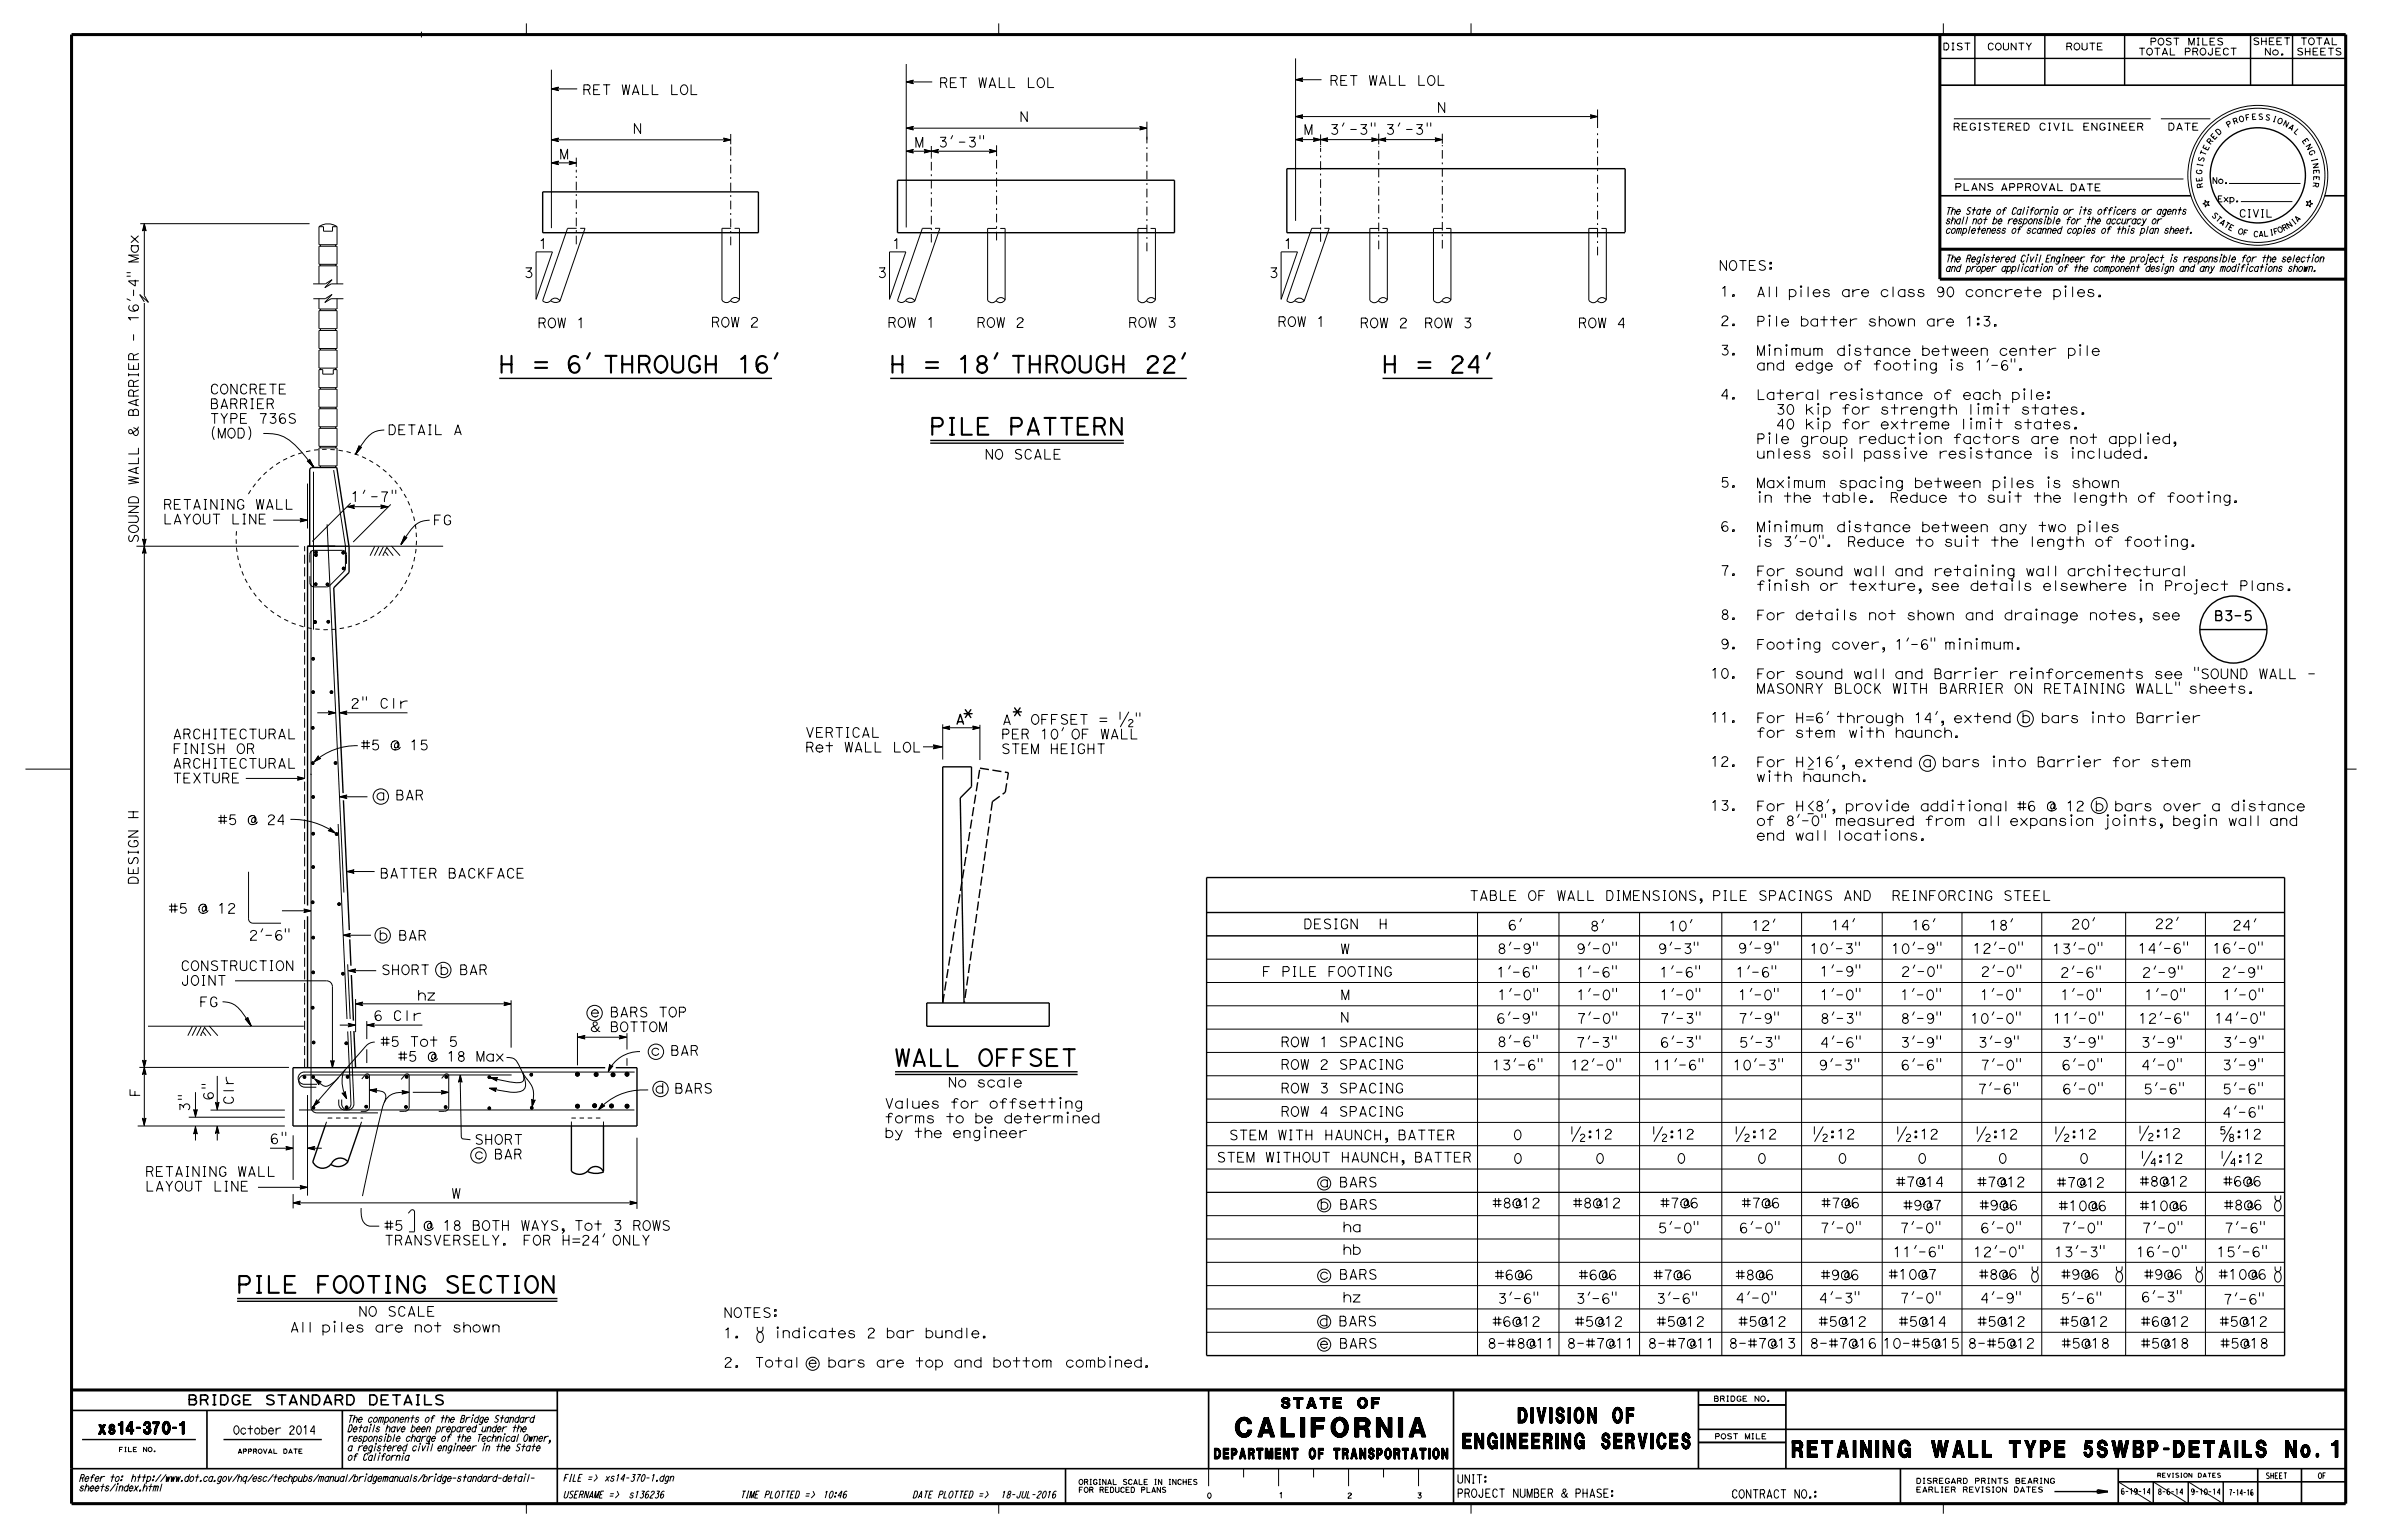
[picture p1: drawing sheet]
<svg xmlns="http://www.w3.org/2000/svg" width="432mm" height="279mm" viewBox="0 0 432 279" stroke-linecap="round" stroke-linejoin="round" font-family="sans-serif">
<defs><g id="words">
<text font-size="3.5" x="223.9" y="260.5">CALIFORNIA</text>
<g font-size="3">
<text x="90.3" y="67.6">H = 6’ THROUGH 16’</text>
<text x="161.2" y="67.6">H = 18’ THROUGH 22’</text>
<text x="250.5" y="67.6">H = 24’</text>
<text x="168.4" y="78.8">PILE PATTERN</text>
<text x="162.1" y="193.3">WALL OFFSET</text>
<text x="42.8" y="234.4">PILE FOOTING SECTION</text>
<text x="324.9" y="264.2">RETAINING WALL TYPE 5SWBP-DETAILS No. 1</text>
</g>
<g font-size="2.8">
<text x="265.2" y="262.7">ENGINEERING SERVICES</text>
<text x="275.2" y="258">DIVISION OF</text>
</g>
<text font-size="2.2" x="17.9" y="260">xs14-370-1</text>
<g font-size="1.9">
<text x="232.3" y="255.3">STATE OF</text>
<text x="220.1" y="264.5">DEPARTMENT OF TRANSPORTATION</text>
</g>
<g font-size="1.8">
<text x="105.5" y="17.2">RET WALL LOL</text>
<text x="170.2" y="15.9">RET WALL LOL</text>
<text x="241" y="15.5">RET WALL LOL</text>
<text x="184.8" y="22">N</text>
<text x="260.4" y="20.4">N</text>
<text x="101.4" y="28.8">M</text>
<text x="114.7" y="24.2">N</text>
<text x="165.8" y="26.7">M</text>
<text x="170.1" y="26.7">3’-3&quot;</text>
<text x="236.3" y="24.4">M</text>
<text x="241" y="24.4">3’-3&quot;</text>
<text x="251.1" y="24.4">3’-3&quot;</text>
<text x="97.6" y="45.1">1</text>
<text x="161.7" y="45.1">1</text>
<text x="232.7" y="45.1">1</text>
<text x="94.9" y="50.3">3</text>
<text x="159" y="50.3">3</text>
<text x="230" y="50.3">3</text>
<text x="311.3" y="53.7">1.</text>
<text x="311.5" y="49">NOTES:</text>
<text x="318.3" y="53.8">All piles are class 90 concrete piles.</text>
<text x="25.1" y="58.5" transform="rotate(-90 25.1 58.5)">16’-4&quot; Max</text>
<text x="97.4" y="59.4">ROW 1</text>
<text x="128.9" y="59.3">ROW 2</text>
<text x="160.9" y="59.4">ROW 1</text>
<text x="177" y="59.4">ROW 2</text>
<text x="204.5" y="59.4">ROW 3</text>
<text x="231.6" y="59.2">ROW 1</text>
<text x="246.5" y="59.4">ROW 2</text>
<text x="258.1" y="59.4">ROW 3</text>
<text x="286" y="59.4">ROW 4</text>
<text x="311.3" y="59">2.</text>
<text x="318.3" y="59.1">Pile batter shown are 1:3.</text>
<text x="311.3" y="64.4">3.</text>
<text x="318.3" y="64.5">Minimum distance between center pile</text>
<text x="38" y="71.4">CONCRETE</text>
<text x="318.3" y="67.1">and edge of footing is 1’-6&quot;.</text>
<text x="25.1" y="75.6" transform="rotate(-90 25.1 75.6)">BARRIER</text>
<text x="38" y="76.8">TYPE 736S</text>
<text x="38" y="74.1">BARRIER</text>
<text x="311.3" y="72.4">4.</text>
<text x="318.3" y="72.4">Lateral resistance of each pile:</text>
<text x="320.7" y="77.8">40 kip for extreme limit states.</text>
<text x="320.7" y="75.1">30 kip for strength limit states.</text>
<text x="25.1" y="79.2" transform="rotate(-90 25.1 79.2)">&amp;</text>
<text x="38" y="79.4">(MOD)</text>
<text x="70.2" y="78.8">DETAIL A</text>
<text x="178.5" y="83.3">NO SCALE</text>
<text x="318.3" y="83.1">unless soil passive resistance is included.</text>
<text x="318.3" y="80.4">Pile group reduction factors are not applied,</text>
<text x="25.1" y="88" transform="rotate(-90 25.1 88)">WALL</text>
<text x="311.3" y="88.3">5.</text>
<text x="318.3" y="88.4">Maximum spacing between piles is shown</text>
<text x="29.5" y="95">LAYOUT LINE</text>
<text x="29.5" y="92.3">RETAINING WALL</text>
<text x="63.5" y="90.9">1’-7&quot;</text>
<text x="78.5" y="95.2">FG</text>
<text x="318.3" y="91.1">in the table.</text>
<text x="341.7" y="91.1">Reduce to suit the length of footing.</text>
<text x="25.1" y="98.5" transform="rotate(-90 25.1 98.5)">SOUND</text>
<text x="311.3" y="96.3">6.</text>
<text x="318.3" y="99.1">is 3’-0&quot;.</text>
<text x="318.3" y="96.4">Minimum distance between any two piles</text>
<text x="334.9" y="99.1">Reduce to suit the length of footing.</text>
<text x="311.3" y="104.3">7.</text>
<text x="318.3" y="107.1">finish or texture, see details elsewhere in Project Plans.</text>
<text x="318.3" y="104.4">For sound wall and retaining wall architectural</text>
<text x="311.3" y="112.3">8.</text>
<text x="318.3" y="112.4">For details not shown and drainage notes, see</text>
<text x="401.3" y="112.5">B3-5</text>
<text x="311.3" y="117.6">9.</text>
<text x="318.3" y="117.7">Footing cover, 1’-6&quot; minimum.</text>
<text x="310" y="123">10.</text>
<text x="318.3" y="125.7">MASONRY BLOCK WITH BARRIER ON RETAINING WALL&quot; sheets.</text>
<text x="318.3" y="123.1">For sound wall and Barrier reinforcements see &quot;SOUND WALL -</text>
<text x="63.5" y="128.4">2&quot; Clr</text>
<text x="173.2" y="131.3">A</text>
<text x="174.6" y="130.3">*</text>
<text x="183.5" y="130">*</text>
<text x="310" y="131">11.</text>
<text x="318.3" y="131.1">For H=6’ through 14’, extend b bars into Barrier</text>
<text x="31.3" y="136.6">FINISH OR</text>
<text x="31.3" y="134">ARCHITECTURAL</text>
<text x="65.4" y="136">#5 @ 15</text>
<text x="145.9" y="136.4">Ret WALL LOL</text>
<text x="145.9" y="133.7">VERTICAL</text>
<text x="181.5" y="136.7">STEM HEIGHT</text>
<text x="181.5" y="134">PER 10’ OF WALL</text>
<text x="318.3" y="133.7">for stem with haunch.</text>
<text x="31.3" y="142">TEXTURE</text>
<text x="31.3" y="139.3">ARCHITECTURAL</text>
<text x="310" y="139">12.</text>
<text x="318.3" y="141.7">with haunch.</text>
<text x="318.3" y="139">For H&gt;16’, extend a bars into Barrier for stem</text>
<text x="25" y="148.6" transform="rotate(-90 25 148.6)">H</text>
<text x="39.5" y="149.5">#5 @ 24</text>
<text x="68.1" y="145.1">a BAR</text>
<text x="310" y="146.9">13.</text>
<text x="318.3" y="149.7">of 8’-0&quot; measured from all expansion joints, begin wall and</text>
<text x="318.3" y="147">For H&lt;8’, provide additional #6 @ 12 b bars over a distance</text>
<text x="318.3" y="152.4">end wall locations.</text>
<text x="25" y="160.5" transform="rotate(-90 25 160.5)">DESIGN</text>
<text x="68.8" y="159.2">BATTER BACKFACE</text>
<text x="30.6" y="165.6">#5 @ 12</text>
<text x="266.3" y="163.3">TABLE OF WALL DIMENSIONS, PILE SPACINGS AND</text>
<text x="341.7" y="163.3">REINFORCING STEEL</text>
<text x="45.1" y="170.5">2’-6&quot;</text>
<text x="68.6" y="170.5">b BAR</text>
<text x="236.2" y="168.4">DESIGN</text>
<text x="242.9" y="172.9">W</text>
<text x="249.4" y="168.4">H</text>
<text x="271.3" y="172.9">8’-9&quot;</text>
<text x="273.3" y="168.6">6’</text>
<text x="285.7" y="172.9">9’-0&quot;</text>
<text x="288.2" y="168.8">8’</text>
<text x="300.5" y="172.9">9’-3&quot;</text>
<text x="302.4" y="168.8">10’</text>
<text x="315" y="172.8">9’-9&quot;</text>
<text x="317.4" y="168.7">12’</text>
<text x="328" y="172.9">10’-3&quot;</text>
<text x="331.9" y="168.6">14’</text>
<text x="342.8" y="172.9">10’-9&quot;</text>
<text x="346.5" y="168.6">16’</text>
<text x="357.5" y="172.8">12’-0&quot;</text>
<text x="360.5" y="168.6">18’</text>
<text x="372" y="172.9">13’-0&quot;</text>
<text x="375.4" y="168.4">20’</text>
<text x="387.5" y="172.8">14’-6&quot;</text>
<text x="390.6" y="168.4">22’</text>
<text x="401" y="172.8">16’-0&quot;</text>
<text x="404.6" y="168.6">24’</text>
<text x="32.7" y="178.6">JOINT</text>
<text x="32.7" y="176">CONSTRUCTION</text>
<text x="69.1" y="176.7">SHORT b BAR</text>
<text x="228.7" y="177">F PILE FOOTING</text>
<text x="271.2" y="177.2">1’-6&quot;</text>
<text x="285.7" y="177.2">1’-6&quot;</text>
<text x="300.8" y="177.2">1’-6&quot;</text>
<text x="314.6" y="177.2">1’-6&quot;</text>
<text x="329.8" y="177">1’-9&quot;</text>
<text x="344.6" y="177">2’-0&quot;</text>
<text x="359" y="177">2’-0&quot;</text>
<text x="373.4" y="177.2">2’-6&quot;</text>
<text x="388.2" y="177.2">2’-9&quot;</text>
<text x="402.7" y="177.2">2’-9&quot;</text>
<text x="36.1" y="182.5">FG</text>
<text x="67.7" y="185">6 Clr</text>
<text x="75.6" y="181.3">hz</text>
<text x="107" y="184.4">e BARS TOP</text>
<text x="242.9" y="185.3">N</text>
<text x="243" y="181.3">M</text>
<text x="271.2" y="185.5">6’-9&quot;</text>
<text x="271.4" y="181.3">1’-0&quot;</text>
<text x="285.7" y="181.3">1’-0&quot;</text>
<text x="285.8" y="185.5">7’-0&quot;</text>
<text x="300.8" y="181.3">1’-0&quot;</text>
<text x="300.9" y="185.5">7’-3&quot;</text>
<text x="315" y="181.3">1’-0&quot;</text>
<text x="315.1" y="185.5">7’-9&quot;</text>
<text x="329.9" y="181.3">1’-0&quot;</text>
<text x="329.9" y="185.5">8’-3&quot;</text>
<text x="344.4" y="181.3">1’-0&quot;</text>
<text x="344.5" y="185.5">8’-9&quot;</text>
<text x="357.1" y="185.5">10’-0&quot;</text>
<text x="358.9" y="181.3">1’-0&quot;</text>
<text x="372.1" y="185.5">11’-0&quot;</text>
<text x="373.5" y="181.3">1’-0&quot;</text>
<text x="387.6" y="185.5">12’-6&quot;</text>
<text x="388.7" y="181.3">1’-0&quot;</text>
<text x="401.4" y="185.5">14’-0&quot;</text>
<text x="402.9" y="181.3">1’-0&quot;</text>
<text x="69" y="189.7">#5 Tot 5</text>
<text x="107" y="187.1">&amp; BOTTOM</text>
<text x="117.9" y="191.4">c BAR</text>
<text x="232.1" y="189.8">ROW 1 SPACING</text>
<text x="271.3" y="189.8">8’-6&quot;</text>
<text x="285.6" y="189.9">7’-3&quot;</text>
<text x="300.9" y="189.9">6’-3&quot;</text>
<text x="315.2" y="189.9">5’-3&quot;</text>
<text x="329.9" y="189.9">4’-6&quot;</text>
<text x="344.5" y="189.9">3’-9&quot;</text>
<text x="358.5" y="189.9">3’-9&quot;</text>
<text x="373.8" y="189.9">3’-9&quot;</text>
<text x="388.1" y="189.9">3’-9&quot;</text>
<text x="402.9" y="189.9">3’-9&quot;</text>
<text x="72.1" y="192.4">#5 @ 18 Max</text>
<text x="171.8" y="197.1">No scale</text>
<text x="232.1" y="193.9">ROW 2 SPACING</text>
<text x="270.5" y="194">13’-6&quot;</text>
<text x="284.6" y="194">12’-0&quot;</text>
<text x="299.6" y="194">11’-6&quot;</text>
<text x="314.1" y="194">10’-3&quot;</text>
<text x="329.6" y="194">9’-3&quot;</text>
<text x="344.5" y="194">6’-6&quot;</text>
<text x="358.9" y="194">7’-0&quot;</text>
<text x="373.7" y="194">6’-0&quot;</text>
<text x="388.1" y="194">4’-0&quot;</text>
<text x="402.8" y="194">3’-9&quot;</text>
<text x="25.3" y="198.9" transform="rotate(-90 25.3 198.9)">F</text>
<text x="34.4" y="201.6" transform="rotate(-90 34.4 201.6)">3&quot;</text>
<text x="38.7" y="199.6" transform="rotate(-90 38.7 199.6)">6&quot;</text>
<text x="42.3" y="200.4" transform="rotate(-90 42.3 200.4)">Clr</text>
<text x="118.7" y="198.2">d BARS</text>
<text x="160.3" y="203.6">forms to be determined</text>
<text x="160.3" y="201">Values for offsetting</text>
<text x="232.1" y="198.2">ROW 3 SPACING</text>
<text x="232.1" y="202.4">ROW 4 SPACING</text>
<text x="358.4" y="198.3">7’-6&quot;</text>
<text x="373.8" y="198.3">6’-0&quot;</text>
<text x="388.5" y="198.3">5’-6&quot;</text>
<text x="402.8" y="198.3">5’-6&quot;</text>
<text x="402.8" y="202.6">4’-6&quot;</text>
<text x="48.9" y="207.4">6&quot;</text>
<text x="86" y="207.5">SHORT</text>
<text x="160.3" y="206.3">by the engineer</text>
<text x="222.8" y="206.7">STEM WITH HAUNCH, BATTER</text>
<text x="274.2" y="206.6">0</text>
<text x="26.3" y="216">LAYOUT LINE</text>
<text x="26.3" y="213.3">RETAINING WALL</text>
<text x="86" y="210.1">c BAR</text>
<text x="220.5" y="210.7">STEM WITHOUT HAUNCH, BATTER</text>
<text x="239.2" y="215.2">a BARS</text>
<text x="274.3" y="210.9">0</text>
<text x="289.1" y="210.9">0</text>
<text x="303.9" y="210.9">0</text>
<text x="318.5" y="210.9">0</text>
<text x="333.1" y="210.9">0</text>
<text x="343.7" y="215.2">#7@14</text>
<text x="347.5" y="210.9">0</text>
<text x="358.4" y="215.2">#7@12</text>
<text x="362.1" y="210.9">0</text>
<text x="372.8" y="215.3">#7@12</text>
<text x="376.9" y="210.9">0</text>
<text x="387.9" y="215.1">#8@12</text>
<text x="403" y="215.1">#6@6</text>
<text x="81.8" y="217.3">W</text>
<text x="239.2" y="219.3">b BARS</text>
<text x="270.5" y="219">#8@12</text>
<text x="285.1" y="219">#8@12</text>
<text x="300.9" y="219">#7@6</text>
<text x="315.7" y="219">#7@6</text>
<text x="330.1" y="219">#7@6</text>
<text x="344" y="219.4">#9@7</text>
<text x="358.8" y="219.4">#9@6</text>
<text x="373.2" y="219.5">#10@6</text>
<text x="387.9" y="219.5">#10@6</text>
<text x="403.1" y="219.4">#8@6</text>
<text x="69.6" y="225.8">TRANSVERSELY.</text>
<text x="69.6" y="223.1">#5</text>
<text x="74.6" y="223.1">@ 18 BOTH WAYS, Tot 3 ROWS</text>
<text x="94.8" y="225.8">FOR H=24’ ONLY</text>
<text x="243.3" y="223.4">ha</text>
<text x="243.3" y="227.4">hb</text>
<text x="300.5" y="223.5">5’-0&quot;</text>
<text x="315.2" y="223.5">6’-0&quot;</text>
<text x="329.9" y="223.5">7’-0&quot;</text>
<text x="343.1" y="227.9">11’-6&quot;</text>
<text x="344.3" y="223.5">7’-0&quot;</text>
<text x="357.6" y="227.9">12’-0&quot;</text>
<text x="358.9" y="223.5">6’-0&quot;</text>
<text x="372.4" y="227.9">13’-3&quot;</text>
<text x="373.6" y="223.5">7’-0&quot;</text>
<text x="387.2" y="227.9">16’-0&quot;</text>
<text x="388.2" y="223.5">7’-0&quot;</text>
<text x="401.8" y="227.9">15’-6&quot;</text>
<text x="403.2" y="223.5">7’-6&quot;</text>
<text x="239.2" y="232">c BARS</text>
<text x="271" y="232">#6@6</text>
<text x="286.2" y="232">#6@6</text>
<text x="299.7" y="232">#7@6</text>
<text x="314.6" y="232">#8@6</text>
<text x="330.1" y="232">#9@6</text>
<text x="342.3" y="232">#10@7</text>
<text x="358.7" y="232">#8@6</text>
<text x="373.6" y="232">#9@6</text>
<text x="388.7" y="232">#9@6</text>
<text x="402.2" y="232">#10@6</text>
<text x="64.9" y="238.7">NO SCALE</text>
<text x="131.1" y="238.9">NOTES:</text>
<text x="243.3" y="236.1">hz</text>
<text x="271.4" y="236.3">3’-6&quot;</text>
<text x="285.6" y="236.3">3’-6&quot;</text>
<text x="300.2" y="236.3">3’-6&quot;</text>
<text x="314.6" y="236.2">4’-0&quot;</text>
<text x="329.7" y="236.2">4’-3&quot;</text>
<text x="344.4" y="236.2">7’-0&quot;</text>
<text x="358.9" y="236.2">4’-9&quot;</text>
<text x="373.5" y="236.3">5’-6&quot;</text>
<text x="388.1" y="236.1">6’-3&quot;</text>
<text x="403" y="236.5">7’-6&quot;</text>
<text x="52.5" y="241.5">All piles are not shown</text>
<text x="131.1" y="242.6">1.</text>
<text x="139" y="242.6">indicates 2 bar bundle.</text>
<text x="239.1" y="240.4">d BARS</text>
<text x="239.2" y="244.5">e BARS</text>
<text x="269.5" y="244.4">8-#8@11</text>
<text x="270.5" y="240.5">#6@12</text>
<text x="283.9" y="244.4">8-#7@11</text>
<text x="285.5" y="240.5">#5@12</text>
<text x="298.6" y="244.4">8-#7@11</text>
<text x="300.3" y="240.5">#5@12</text>
<text x="313.3" y="244.4">8-#7@13</text>
<text x="315.1" y="240.5">#5@12</text>
<text x="328" y="244.4">8-#7@16</text>
<text x="329.7" y="240.5">#5@12</text>
<text x="341.2" y="244.4">10-#5@15</text>
<text x="344.2" y="240.5">#5@14</text>
<text x="356.6" y="244.4">8-#5@12</text>
<text x="358.4" y="240.5">#5@12</text>
<text x="373.4" y="240.5">#5@12</text>
<text x="373.7" y="244.4">#5@18</text>
<text x="388.1" y="240.5">#6@12</text>
<text x="388.1" y="244.4">#5@18</text>
<text x="402.3" y="240.5">#5@12</text>
<text x="402.5" y="244.4">#5@18</text>
<text x="131.1" y="247.9">2.</text>
<text x="136.8" y="247.9">Total e bars are top and bottom combined.</text>
<text x="33.9" y="254.7">BRIDGE STANDARD DETAILS</text>
</g>
<g font-size="1.5">
<text x="42.2" y="260">October 2014</text>
<text x="264.1" y="268.9">UNIT:</text>
<text x="264.1" y="271.5">PROJECT NUMBER &amp; PHASE:</text>
<text x="313.8" y="271.6">CONTRACT NO.:</text>
</g>
<text font-size="1.4" x="405.9" y="39.4">CIVIL</text>
<g font-size="1.3">
<text x="354" y="23.6">REGISTERED CIVIL ENGINEER</text>
<text x="392.9" y="23.6">DATE</text>
<text x="354.3" y="34.5">PLANS</text>
<text x="362.6" y="34.6">APPROVAL</text>
<text x="375.2" y="34.6">DATE</text>
<text x="352.6" y="40.6">shall not be responsible for the accuracy or</text>
<text x="352.6" y="38.9">The State of California or its officers or agents</text>
<text x="352.6" y="47.5">The Registered Civil Engineer for the project is responsible for the selection</text>
<text x="352.6" y="42.3">completeness of scanned copies of this plan sheet.</text>
<text x="352.6" y="49.2">and proper application of the component design and any modifications shown.</text>
<text x="62.9" y="257.9">The components of the Bridge Standard</text>
<text x="62.9" y="263.1">a registered civil engineer in the State</text>
<text x="62.9" y="261.4">responsible charge of the Technical Owner,</text>
<text x="62.9" y="259.6">Details have been prepared under the</text>
<text x="14.3" y="268.6">Refer to:</text>
<text x="22.9" y="268.6">http://www.dot.ca.gov/hq/esc/techpubs/manual/bridgemanuals/bridge-standard-detail-</text>
<text x="62.9" y="264.8">of California</text>
<text x="102" y="268.6">FILE =&gt;</text>
<text x="109.5" y="268.6">xs14-370-1.dgn</text>
<text x="14.3" y="270.4">sheets/index.html</text>
<text x="102" y="271.6">USERNAME =&gt;</text>
<text x="113.9" y="271.6">s136236</text>
<text x="134.1" y="271.6">TIME PLOTTED =&gt;</text>
<text x="149.1" y="271.6">10:46</text>
<text x="165.4" y="271.6">DATE PLOTTED =&gt;</text>
<text x="181.3" y="271.6">18-JUL-2016</text>
</g>
<g font-size="1.2">
<text x="352.1" y="9.1">DIST</text>
<text x="360.2" y="9.1">COUNTY</text>
<text x="374.4" y="9.1">ROUTE</text>
<text x="387.6" y="10">TOTAL PROJECT</text>
<text x="389.7" y="8.2">POST MILES</text>
<text x="408.3" y="8.1">SHEET</text>
<text x="410.4" y="10">No.</text>
<text x="416.3" y="10">SHEETS</text>
<text x="416.9" y="8.1">TOTAL</text>
</g>
<g font-size="1.1">
<text x="401" y="33.3">No.</text>
<text x="401.9" y="36.6">Exp.</text>
<text x="410.7" y="268.1">SHEET</text>
<text x="420.2" y="268.1">OF</text>
<text x="384.4" y="270.9">6-19-14</text>
<text x="391.1" y="271">8-6-14</text>
<text x="397.1" y="271">9-10-14</text>
<text x="404" y="271.1">7-14-16</text>
</g>
<g font-size="1">
<text x="403.9" y="23.2" transform="rotate(-31 403.9 23.2)">P</text>
<text x="405" y="22.6" transform="rotate(-20 405 22.6)">R</text>
<text x="406" y="22.2" transform="rotate(-15 406 22.2)">O</text>
<text x="407.1" y="21.9" transform="rotate(-10 407.1 21.9)">F</text>
<text x="408.2" y="21.7" transform="rotate(-4 408.2 21.7)">E</text>
<text x="409.3" y="21.7" transform="rotate(1 409.3 21.7)">S</text>
<text x="410.5" y="21.7" transform="rotate(12 410.5 21.7)">S</text>
<text x="411.8" y="22" transform="rotate(17 411.8 22)">I</text>
<text x="412.7" y="22.2" transform="rotate(22 412.7 22.2)">O</text>
<text x="413.7" y="22.7" transform="rotate(28 413.7 22.7)">N</text>
<text x="414.7" y="23.2" transform="rotate(33 414.7 23.2)">A</text>
<text x="415.7" y="23.9" transform="rotate(44 415.7 23.9)">L</text>
<text x="399.4" y="29.5" transform="rotate(-74 399.4 29.5)">S</text>
<text x="399.7" y="28.4" transform="rotate(-69 399.7 28.4)">T</text>
<text x="400.2" y="27.4" transform="rotate(-63 400.2 27.4)">E</text>
<text x="400.7" y="26.3" transform="rotate(-53 400.7 26.3)">R</text>
<text x="401.4" y="25.4" transform="rotate(-47 401.4 25.4)">E</text>
<text x="402.1" y="24.6" transform="rotate(-42 402.1 24.6)">D</text>
<text x="417.3" y="25.5" transform="rotate(55 417.3 25.5)">E</text>
<text x="417.9" y="26.4" transform="rotate(60 417.9 26.4)">N</text>
<text x="418.4" y="27.4" transform="rotate(65 418.4 27.4)">G</text>
<text x="419" y="28.8" transform="rotate(76 419 28.8)">I</text>
<text x="419.2" y="29.6" transform="rotate(81 419.2 29.6)">N</text>
<text x="399.1" y="31.7" transform="rotate(-85 399.1 31.7)">G</text>
<text x="399.2" y="32.9" transform="rotate(-96 399.2 32.9)">E</text>
<text x="399.2" y="30.4" transform="rotate(-79 399.2 30.4)">I</text>
<text x="399.4" y="34" transform="rotate(-101 399.4 34)">R</text>
<text x="419.4" y="33" transform="rotate(98 419.4 33)">R</text>
<text x="419.4" y="30.7" transform="rotate(87 419.4 30.7)">E</text>
<text x="419.4" y="31.9" transform="rotate(92 419.4 31.9)">E</text>
<text x="400.8" y="39.1" transform="rotate(46 400.8 39.1)">S</text>
<text x="401.5" y="39.8" transform="rotate(41 401.5 39.8)">T</text>
<text x="402.2" y="40.4" transform="rotate(37 402.2 40.4)">A</text>
<text x="403" y="41" transform="rotate(32 403 41)">T</text>
<text x="403.8" y="41.5" transform="rotate(27 403.8 41.5)">E</text>
<text x="414" y="41.9" transform="rotate(-29 414 41.9)">R</text>
<text x="414.9" y="41.5" transform="rotate(-34 414.9 41.5)">N</text>
<text x="415.9" y="40.8" transform="rotate(-38 415.9 40.8)">I</text>
<text x="416.4" y="40.4" transform="rotate(-43 416.4 40.4)">A</text>
<text x="405.6" y="42.3" transform="rotate(18 405.6 42.3)">O</text>
<text x="406.5" y="42.6" transform="rotate(13 406.5 42.6)">F</text>
<text x="408.4" y="42.9" transform="rotate(4 408.4 42.9)">C</text>
<text x="409.4" y="42.9" transform="rotate(-1 409.4 42.9)">A</text>
<text x="410.4" y="42.9" transform="rotate(-6 410.4 42.9)">L</text>
<text x="411.5" y="42.7" transform="rotate(-10 411.5 42.7)">I</text>
<text x="412.3" y="42.5" transform="rotate(-15 412.3 42.5)">F</text>
<text x="413.1" y="42.3" transform="rotate(-24 413.1 42.3)">O</text>
<text x="310.6" y="254.1">BRIDGE NO.</text>
<text x="310.8" y="260.9">POST MILE</text>
<text x="347.3" y="269">DISREGARD PRINTS BEARING</text>
<text x="347.3" y="270.6">EARLIER REVISION DATES</text>
</g>
<g font-size=".9">
<text x="195.5" y="269.2">ORIGINAL SCALE IN INCHES</text>
<text x="195.5" y="270.6">FOR REDUCED PLANS</text>
<text x="218.7" y="271.6">0</text>
<text x="231.8" y="271.6">1</text>
<text x="244.2" y="271.6">2</text>
<text x="256.9" y="271.6">3</text>
</g>
<g font-size=".8">
<text x="21.5" y="263.2">FILE NO.</text>
<text x="43" y="263.5">APPROVAL DATE</text>
<text x="391" y="267.9">REVISION DATES</text>
</g>
</g></defs>
<g fill="none" stroke="#000" stroke-width=".25">
<path d="M351.6 10.6h73.6M358 6.3v9.1M370.7 6.3v9.1M385.1 6.3v9.1M408 6.3v9.1M415.6 6.3v9.1M98.4 34.8h39.1v7.4h-39.1zM162.7 32.7h50.2v9.5h-50.2zM294.6 42.1v-11.5h-61.3v11.6h61.3M90.5 68.6h49.5M161.4 68.6h53.7M168.6 79.9h35.1"/>
<path d="M250.6 68.6h20M56.1 99v-13.9l.3-.3h4.7l2.2 14.2M63.3 99h-7.6v65.2M63.3 99v4.8l-2.8 2.8 1.7 37.2M168.6 80.4h35.1M398.8 114.1h12.1M62.3 145.1l1 23.5M218.7 159.1h195.4v86.7h-195.4zM55.7 166.1v27.5M63.4 170.3l.2 4.8M63.7 176.8l.4 8.3M218.7 165.5h195.4"/>
<path d="M218.7 169.7h195.4M64.2 187l.3 6.6M109.7 193.6h-56.6v10.6h62.4v-10.6h-3.9M162.3 194.3h33M162.3 194.8h33M168 181.9h22.2v4.2h-22.2zM170.9 181.9v-42.9h5.2v3.6l-2 2.1 .7 37.2M58.9 204.2l-2.2 6.4a2.01 2.01 0 0 0 1.9 1.2 2.01 2.01 0 0 0 1.8-1.3 1.75 1.75 0 0 1 2.6 .1M63.1 210.6a2.28 2.28 0 0 1-3.1 .5M65.3 204.2l-2.3 6.5M103.6 204.2v8.2a2.17 2.17 0 0 0 3.1-.2M106.6 212.4a3.6 3.6 0 0 0 2.9 .1"/>
<path d="M106.6 212.2a1.55 1.55 0 0 1 1.5-.7 1.55 1.55 0 0 1 1.3 1M109.4 204.2v8.1M43 235.5h58M43 235.9h58M14.9 261h20.6M40.5 261h17.8M307.9 261.5h15.8M372.4 270.4h8.9M390.3 268.7v3.9M396.7 268.7v3.9M403 268.7v3.9"/>
<circle cx="409.3" cy="31.8" r="8.6"/>
<circle cx="404.9" cy="114.1" r="6.1"/>
</g>
<g fill="none" stroke="#000" stroke-width=".18">
<path d="M76.4 5.7v1.1M95.4 4.2v2.1M100 16.1l1.2-.3-.2 .3 .2 .3zM100 12.6v28.8M100 16.1h4.6M100.2 16.1l.9-.2-.1 .2 .1 .3zM100.4 16.1l.6-.1-.1 .1 .1 .2zM100.5 16.1l.4-.1v.2zM100.5 16.1l.3 .1h-.3M164.3 14.9l1.3-.4-.3 .4 .3 .3zM164.3 14.9h4.7M164.3 11.6v29.6"/>
<path d="M164.5 14.9l.9-.3-.1 .3 .1 .2zM164.7 14.9l.6-.2-.1 .2 .1 .1zM164.8 14.9l.4-.1v.2zM164.9 14.8l.2 .1h-.2M181 4.2v2.1M234.9 14.5l1.2-.4-.2 .4 .2 .3zM234.9 14.5h4.7M234.9 10.6v29.4M235.1 14.5l.9-.3-.1 .3 .1 .2zM235.3 14.5l.6-.2-.1 .2 .1 .1zM235.4 14.5l.4-.1v.1zM235.4 14.4l.3 .1h-.3"/>
<path d="M266.7 4.2v2.1M289.6 19.9v3.3M352.3 4.2v2.1M100 25.4l1.2-.4-.2 .4 .2 .3zM100 29.5l1.2-.3-.2 .3 .2 .4zM100 29.5h4.5M100 25.4h32.5M100.2 25.4l.9-.3-.1 .3 .1 .2zM100.2 29.5l.9-.2-.1 .2 .1 .3zM100.4 25.4l.6-.2-.1 .2 .1 .1zM100.4 29.5l.6-.1-.1 .1 .1 .2zM100.5 25.4l.4-.1v.1z"/>
<path d="M100.5 29.5l.4-.1v.2zM100.5 25.3l.3 .1h-.3M100.5 29.5l.3 .1h-.3M103.2 29.2l1.3 .3-1.3 .4 .2-.4zM103.3 29.3l.9 .2-.9 .3 .2-.3zM103.4 29.4l.6 .1-.6 .2 .1-.2zM103.5 29.4l.4 .1-.4 .1zM103.9 29.5l-.3 .1h.3M104.5 28.6v1.7M131.2 25l1.3 .4-1.3 .3 .2-.3zM131.3 25.1l.9 .3-.9 .2 .2-.2zM131.4 25.2l.6 .2-.6 .1 .1-.1z"/>
<path d="M131.5 25.3l.4 .1h-.4zM131.9 25.3l-.3 .1h.3M132.5 24.3v1.9M164.3 27.4l1.3-.3-.3 .3 .3 .3zM164.3 23.2l1.3-.3-.3 .3 .3 .4zM164.3 23.2h43.6M164.3 27.4h15.9M164.5 27.4l.9-.2-.1 .2 .1 .3zM164.5 23.2l.9-.2-.1 .2 .1 .3zM164.7 27.4l.6-.1-.1 .1 .1 .2zM164.7 23.2l.6-.1-.1 .1 .1 .2zM164.9 27.4l.3-.1v.2z"/>
<path d="M164.9 23.2l.3-.1v.2zM164.9 27.4h.2l-.2 .1M164.9 23.2l.3 .1h-.3M167.5 27.1l1.3 .3-1.3 .3 .3-.3zM167.7 27.2l.9 .2-.9 .3 .1-.3zM167.8 27.3l.6 .1-.6 .2 .1-.2zM167.9 27.3l.4 .1-.4 .1zM168.2 27.4h-.2l.2 .1M168.8 27.4l1.3-.3-.2 .3 .2 .3zM168.8 26.5v2.3M169.1 27.4l.9-.2-.2 .2 .2 .3zM169.2 27.4l.7-.1-.1 .1 .1 .2z"/>
<path d="M169.4 27.4l.4-.1v.2zM169.4 27.4h.3l-.3 .1M172.7 24.6l-.3 .6M177.6 24.6v.6M178.3 24.6v.6M179.4 27.1l1.3 .3-1.3 .3 .2-.3zM179.5 27.2l.9 .2-.9 .3 .2-.3zM179.6 27.3l.6 .1-.6 .2 .1-.2zM179.7 27.3l.4 .1-.4 .1zM180.1 27.4h-.3l.3 .1M180.7 26.3v1.9M206.6 22.9l1.3 .3-1.3 .4 .2-.4z"/>
<path d="M206.7 23l1 .2-1 .3 .2-.3zM206.9 23.1l.6 .1-.6 .2 .1-.2zM206.9 23.1l.4 .1-.4 .1zM207.3 23.2l-.3 .1h.3M207.9 22.1v3.2M234.8 21.1l1.3-.3-.2 .3 .2 .4zM234.9 25.3l1.2-.3-.2 .3 .2 .3zM234.9 21.1h54.7M234.9 25.3h25.6M235.1 21.1l.9-.2-.2 .2 .2 .3zM235.1 25.3l.9-.2-.1 .2 .1 .2zM235.3 21.1l.6-.1-.1 .1 .1 .2z"/>
<path d="M235.3 25.3l.6-.1-.1 .1 .1 .2zM235.4 21.1l.4-.1v.2zM235.4 21.1l.3 .1h-.3M235.4 25.3l.4-.1v.2zM235.4 25.3h.3l-.3 .1M238.1 25l1.3 .3-1.3 .3 .2-.3zM238.2 25.1l1 .2-1 .2 .2-.2zM238.3 25.2l.7 .1-.7 .2 .1-.2zM238.4 25.2l.4 .1-.4 .1zM238.8 25.3l-.3 .1h.3M239.4 25.3l1.3-.3-.2 .3 .2 .3zM239.4 24.4v1.9"/>
<path d="M239.4 26.4v.3M239.6 25.3l.9-.2-.1 .2 .1 .2zM239.8 25.3l.6-.1-.1 .1 .1 .2zM240 25.3l.4-.1v.2zM240 25.3l.3 .1h-.3M243.6 22.3l-.3 .6M248.6 22.3v.6M248.6 25l1.3 .3-1.3 .3 .3-.3zM248.8 25.1l.9 .2-.9 .2 .1-.2zM248.9 25.2l.6 .1-.6 .2 .1-.2zM249 25.2l.4 .1-.4 .1zM249.2 22.3v.6"/>
<path d="M249.3 25.3l-.2 .1h.2M249.9 25.3l1.3-.3-.2 .3 .2 .3zM249.9 24.2v2M250.2 25.3l.9-.2-.2 .2 .2 .2zM250.3 25.3l.7-.1-.1 .1 .1 .2zM250.5 25.3l.4-.1v.2zM250.5 25.3l.3 .1h-.3M253.8 22.3l-.3 .6M258.7 22.3v.6M259.4 22.3v.6M260.2 25l1.3 .3-1.3 .3 .2-.3zM260.3 25.1l.9 .2-.9 .2 .2-.2z"/>
<path d="M260.4 25.2l.6 .1-.6 .2 .1-.2zM260.5 25.2l.4 .1-.4 .1zM260.9 25.3l-.3 .1h.3M261.5 24.2v1.9M288.3 20.8l1.3 .3-1.3 .4 .2-.4zM288.4 20.9l1 .2-1 .3 .2-.3zM288.6 21l.6 .1-.6 .2 .1-.2zM288.6 21l.4 .1-.4 .1zM289 21.1l-.3 .1h.3M354.2 21.5h35.7M354.2 32.5h41.6M367.6 38l-.2 .9"/>
<path d="M370.8 39.7l-.2 .9M372 38l-.3 .9M377.2 38l-.2 .9M383.4 38l-.2 .9M391.7 21.5h9M399.7 36.3l.3 .4 .4-.2-.2 .4 .3 .4-.5-.2-.2 .4v-.4l-.5-.2 .4-.1zM404.1 33.3h12.9M406.2 36.6h9.4M418.1 36.5l.4 .2 .3-.4v.5l.4 .1-.4 .2v.4l-.3-.3-.4 .1 .3-.4zM23 49.4h.6M23 50.1h.6M23 54.2l.6 .3"/>
<path d="M25.4 40.6h30.7M26.1 41.1l.1 .3v-.3M26.2 40.6l.3 1.2-.3-.2-.4 .2zM26.2 40.8l.2 .9-.2-.1-.3 .1zM26.2 41l.1 .6-.1-.1-.2 .1zM26.2 41.1l.1 .4h-.2zM26.2 40.6v13l.7 1.2-1.6-1.4 .9 1.3M26.2 54.9v149.3M56.8 51.5h2.2l1.2-.8-1.3 1.5 1.1-.7h2.2M56.8 54.2h2.2l1.2-.8-1.3 1.4 1.1-.6h2.3M57.8 41.1a2.84 2.84 0 0 1 3.3 0M57.8 41.1h.8v.8h1.7v-.8h.8"/>
<path d="M57.8 41.1v3.3h3.3v-3.3M57.8 44.6h3.3v3.3h-3.3zM57.8 51.5v-3.3h3.3v3.3M57.8 54.2v1.8h3.3v-1.8M57.8 56.3h3.3v3.3h-3.3zM57.8 59.9h3.3v3.3h-3.3zM58.1 44.4v.2M58.1 47.9v.3M58.1 56v.3M58.1 59.6v.3M60.8 44.4v.2M60.8 47.9v.3"/>
<path d="M60.8 56v.3M60.8 59.6v.3M97.2 45.7h2.9l-2.9 8.6zM99.9 54.5a1.33 1.33 0 0 0 1.6 .1M102.6 42.2l-4.2 12.3a1.02 1.02 0 0 0 1.6-.2l.5-.2h.5l.5 .5M105.8 42.2l-4.3 12.4M130.9 42.2v12.2a.94 .94 0 0 0 1.6-.1 .92 .92 0 0 1 1.5 0M134 54.3a.97 .97 0 0 1-1.6 .2M134 42.2v12.1M161.2 45.7h3l-3 8.6zM164.2 54.5a1.33 1.33 0 0 0 1.6 .1M166.9 42.2l-4.2 12.3a1.02 1.02 0 0 0 1.7-.2l.4-.2h.5l.5 .5"/>
<path d="M170.1 42.2l-4.3 12.4M179 42.2v12.2a.94 .94 0 0 0 1.7 0 .92 .92 0 0 1 1.5 0v-12.2M182.2 54.4a.97 .97 0 0 1-1.6 .1M206.3 42.2v12.2a.94 .94 0 0 0 1.6 0 .92 .92 0 0 1 1.6 0v-12.2M209.4 54.4a.97 .97 0 0 1-1.5 .1M232.2 45.7h3l-3 8.6zM234.8 54.5a1.33 1.33 0 0 0 1.6 .1M237.5 42.2l-4.2 12.3a1.02 1.02 0 0 0 1.6-.2l.5-.2h.5l.5 .5M240.7 42.2l-4.3 12.4M248.3 42.2v12.2a.94 .94 0 0 0 1.7 0 .92 .92 0 0 1 1.5 0v-12.2M251.5 54.4a.97 .97 0 0 1-1.6 .1M259.9 42.2v12.2a.94 .94 0 0 0 1.6 0 .92 .92 0 0 1 1.5 0v-12.2"/>
<path d="M263 54.4a.97 .97 0 0 1-1.6 .1M288 42.2v12.2a.94 .94 0 0 0 1.7 0 .92 .92 0 0 1 1.5 0v-12.2M291.2 54.4a.97 .97 0 0 1-1.6 .1M320.8 57.8v1.3M326.5 52.5v1.3M359.6 46.6l-.2 .9M366.7 48.3l-.2 .9M367.6 46.6l-.2 .9M369.2 46.6l-.2 .9M370.1 48.3l-.2 .9M374 46.6l-.2 .9M374.4 52.5v1.3"/>
<path d="M377.9 41.4l-.2 .9M385.9 41.4l-.2 .9M389.4 46.6l-.4 1.2-.2 .1M392.1 48.3l-.2 .9M393.7 46.6l-.2 .9M402.6 46.6l-.2 .9M405.8 48.3l-.2 .9M407.4 48.3l-.2 .9M410.9 48.3l-.3 .9M419.3 46.6l-.2 .9M24.2 60.7v1M38.8 77.4a2.21 2.21 0 0 0 0 2.3"/>
<path d="M45.1 77.4a2.21 2.21 0 0 1 0 2.3M47.7 78.6a6.9 6.9 0 0 1 6.2 2.5l3 3.6M57.8 63.5h3.3v3.2h-3.3zM57.8 67h.7v.8h1.9v-.8h.7v3.3h-3.3zM57.8 70.6h3.3v3.2h-3.3zM57.8 74.1h3.3v3.3h-3.3zM57.8 77.7h3.3v3.2h-3.3zM58.1 63.2v.3M58.1 66.8v.2M58.1 70.3v.2M58.1 73.8v.3M58.1 77.4v.3"/>
<path d="M60.8 63.2v.3M60.8 66.7v.3M60.8 70.3v.3M60.8 73.9v.2M60.8 77.4v.2M69.7 78a4.2 4.2 0 0 0-3.9 2.3l-1.3 2.1M320.8 63.2v1.3M320.8 79.2v1.2M323.8 63.2v1.3M329.6 73.8v1.3M329.6 76.5v1.3M335.3 63.2v1.3"/>
<path d="M337.5 71.2v1.3M347.2 65.8v1.3M348 79.2v1.2M353.8 65.8v1.3M357.3 76.5v1.3M358.6 73.8v1.3M360.5 65.1l-.3 .5M360.8 76.5v1.3M362.2 73.8v1.3M364.6 65v.7M365.2 65v.7M367 71.2v1.3"/>
<path d="M377.1 63.2v1.3M389.4 79.2v1.2M24.7 99h29.5M25.8 97.8l.4 .2 .3-.2-.3 1.2zM25.9 97.9l.3 .1 .2-.1-.2 .9zM26 98l.2 .1 .1-.1-.1 .6zM26.1 98.1h.2l-.1 .4zM26.1 99.6l.1 .3v-.3M26.1 98.4l.1-.2v.2M26.2 99l.3 1.3-.3-.2-.4 .2zM26.2 99.3l.2 .9-.2-.2-.3 .2zM26.2 99.5l.1 .6-.1-.1-.2 .1z"/>
<path d="M26.2 99.6l.1 .4h-.2zM49.5 94.3h6.2M54.4 94l1.3 .3-1.3 .3 .2-.3zM54.6 94.1l.9 .2-.9 .2 .1-.2zM54.7 94.2l.6 .1-.6 .2 .1-.2zM54.7 94.2l.4 .1-.4 .1zM55.1 94.3l-.3 .1h.3M55.7 87.7v8.1M55.7 83.6l1.2 1.1M55.8 83.6l1.1 1.1M55.9 83.5l1 1.2M56 83.5l.9 1.2"/>
<path d="M56 83.5l-.3 .1 1.2 1.1M56 83.5l.1-.3 .8 1.5M56.1 83.4l.8 1.3M56.1 83.3l.8 1.4M56.4 99.8v100.9a1.06 1.06 0 0 0 1 1.1M56.8 85.5v28.7M57.3 100h.1M57.8 81.2h3.3v3.3h-3.3zM58.1 80.9v.3M58.1 84.5v.3M59.3 95.1l3 66.7M60.5 85.2l2.1 13.8v4.2l-.2 .3-2.8 2.8-2.7 .1"/>
<path d="M60.8 81v.2M60.8 84.5v.3M62.9 91.9h7.5M63 91.9l1.2-.3-.2 .3 .2 .3zM63.2 91.9l.9-.3-.1 .3 .1 .2zM63.3 99h17M63.4 91.9l.6-.2-.1 .2 .1 .1zM63.5 91.9l.4-.1v.2zM63.5 91.8l.3 .1h-.3M63.6 91.2l-7 7M65.1 80.9l-.6 1.5M65.2 80.9l-.7 1.5"/>
<path d="M65.2 81l-.7 1.4M65.2 81.1h.4l-1.1 1.3M65.2 81.1l-.7 1.3M65.2 81.1l-.1-.3-.6 1.6M65.3 81.1l-.8 1.3M65.4 81.1l-.9 1.3M65.5 81.1l-1 1.3M66.1 88.9l-.3 .6M67.9 99.1l-.8 1.7M68.7 99.1l-.8 1.7M69 91.6l1.3 .3-1.3 .3 .2-.3zM69.2 91.6l.9 .3-.9 .2 .1-.2z"/>
<path d="M69.3 91.7l.6 .2-.6 .1 .1-.1zM69.3 91.8l.4 .1-.4 .1zM69.5 99.1l-.8 1.7M69.7 91.8l-.3 .1h.3M70.2 99.3l1.1 1.5M70.2 99.1l-.8 1.7M70.8 91.5l-6.8 6.8M71 99l1.5 1.8M71.1 88.9v.6M71.7 88.9v.6M73.4 97.2l-.7 1.5M73.4 97.3l-.1-.2-.6 1.6"/>
<path d="M73.4 97.3l-.7 1.4M73.4 97.3l.1 .1M73.4 97.4l-.7 1.3M73.5 97.4l-.8 1.3M73.6 97.4l-.9 1.3M73.6 97.4h.2l-1.1 1.3M73.6 97.4h-.1M73.7 97.4l-1 1.3M77.9 94.3a4.2 4.2 0 0 0-3.8 2.3l-1.4 2.1M319 89.8v1.3M319 97.8v1.3M320.8 95.1v1.3"/>
<path d="M323.8 95.1v1.3M324.3 87.2v1.2M325.7 97l-.3 .6M329.8 97v.6M330.5 97v.6M334.4 81.8v1.3M335.3 95.1v1.3M341 87.2v1.2M345.4 81.8v1.3M356.6 97.8v1.3M357.3 81.8v1.3M363.4 87.2v1.2"/>
<path d="M364.3 89.8v1.3M370.9 81.8v1.3M371.4 87.2v1.2M375.8 81.8v1.3M378.8 95.1v1.3M392.7 97.8v1.3M400.4 89.8v1.3M56.2 102v-1.5a.74 .74 0 0 1 .7-.7h5.2a.74 .74 0 0 1 .7 .7v1.7M56.2 104.5v1.2a.74 .74 0 0 0 .7 .7M56.8 119.3h.1M57.1 112.6v.1M57.2 105.8h.1"/>
<path d="M57.3 100.5h.1M59.4 105.8h.1M59.5 112.6h.1M62.2 100v.1M62.3 102.9h.1M62.4 103.1h.1M69.6 100.7v.1M69.8 100.1l.6 .7M320.8 105.8v1.3M323.8 105.8v1.3M326 116.5v1.2M333.1 111.1v1.3"/>
<path d="M346 115.7l-.3 .6M350.1 115.7v.6M350.7 115.7v.6M355.3 116.5v1.2M358.2 103.1v1.3M358.3 116.5v1.2M361.2 103.1v1.3M364.8 105.8v1.3M369.2 111.1v1.3M382.4 103.1v1.3M388.1 105.8v1.3M398.2 105.8v1.6a.28 .28 0 0 1-.2 .3 .28 .28 0 0 1-.3-.1"/>
<path d="M4.6 139.5h8.4M56.7 131.8h.1M56.7 138.2h.1M56.8 125.3v.1M57.4 137.7l.2-.2-.2 .3M57.5 129.2h3.3M57.6 137.4l.1 .2-.3 .1zM57.6 137.3l.1 .2 .1 .1-.5 .2zM57.7 137.2v.3h.3l-.9 .5zM57.7 137l.1 .4 .3 .1-1.1 .6zM59.5 128.9l1.3 .3-1.3 .4 .3-.4zM59.7 129l.9 .2-.9 .3 .1-.3z"/>
<path d="M59.8 129.1l.6 .1-.6 .2 .1-.2zM59.9 129.1l.3 .1-.3 .1zM60.1 125.3v.1M60.2 129.2l-.2 .1h.2M60.8 138.2h.1M61.5 129.2h12.4M61.6 129.2l1.3-.3-.2 .3 .2 .4zM61.8 129.2l1-.2-.2 .2 .2 .3zM62 129.2l.6-.1-.1 .1 .1 .2zM62.2 129.2l.4-.1v.2zM62.2 129.2l.3 .1h-.3M64.8 135.2a11.5 11.5 0 0 0-7.8 2.9"/>
<path d="M65.8 126.3v.6M66.4 126.3v.6M167.3 135.4h3.5M169.2 135l1.6 .4-1.6 .4 .2-.4zM169.2 135.1l1.2 .3-1.2 .3M169.3 135.2l.8 .2-.8 .2M169.4 135.3l.3 .1-.3 .1M170.9 132l1.3-.4-.2 .4 .2 .3zM170.9 132h6.7M170.9 131.3v6.4M171.1 132l.9-.3-.1 .3 .1 .2zM171.3 132l.6-.2-.1 .2 .1 .1z"/>
<path d="M171.5 132l.4-.1v.2zM171.5 131.9l.3 .1h-.3M176.3 131.6l1.3 .4-1.3 .3 .2-.3zM176.4 131.7l1 .3-1 .2 .2-.2zM176.6 131.8l.6 .2-.6 .1 .1-.1zM176.6 131.9l.4 .1-.4 .1zM177 131.9l-.3 .1h.3M177.6 131.4v6.4M182 131.4l.5-1.8 .6 1.8M182.1 131h.9M187.3 129.7a.73 .73 0 0 1 .9 .1 .73 .73 0 0 1 .1 .9 .68 .68 0 0 1-.8 .6 .68 .68 0 0 1-.5-.9zM188.9 130.4h.7"/>
<path d="M189.9 129.6h-1v1.7M190.6 130.4h.7M191.7 129.6h-1.1v1.7M192.8 131.9l-.3 .6M193.4 129.7a.58 .58 0 0 0-.6-.2 .58 .58 0 0 0-.4 .6l.6 .3a.47 .47 0 0 1 .5 .3 .47 .47 0 0 1-.2 .6h-.5l-.4-.2M194.1 130.4h.8M195.2 129.6h-1.1v1.7h1.1M195.9 129.6h1.2M196.5 129.6v1.7M199.4 130.2h1.2M199.4 130.8h1.2M203 129.1v1.3"/>
<path d="M204.6 130.7a.37 .37 0 0 1 .5-.2 .37 .37 0 0 1 .2 .4l-.6 .6-.1 .3h.8M204.6 129.1l-1.5 2.7M206 129.2v.7M206.6 129.2v.7M331.5 129l-.3 .6M333.3 137l-.3 .6M337.5 132.4v1.3M351.2 129l-.3 .6M358.2 121.8v1.3M361.5 137.8v1.2M368.3 121.8v1.3M376.9 137.8v1.2"/>
<path d="M379.4 129.8v1.3M394.4 123.6v.7M394.8 129.8v1.3M395.1 123.6v.7M397.9 121v.6M398.5 121v.6M425.2 139.5h2M44.6 141.1h10.6M45.1 158.1v8.5a.79 .79 0 0 0 .7 .8h5.1M52.6 148.6a13.3 13.3 0 0 1 8.2 2.4M53.9 140.8l1.3 .3-1.3 .4 .3-.4zM54.1 140.9l.9 .2-.9 .3 .1-.3z"/>
<path d="M54.2 141l.6 .1-.6 .2 .1-.2zM54.3 141l.3 .1-.3 .1zM54.6 141.1l-.3 .1h.3M56.8 144.3v.1M56.8 151h.1M56.8 157v.1M59.8 150.1l1 .9-1.3-.4 .4-.1zM59.9 150.2l.7 .7-.9-.3 .2-.1zM60 150.3l.4 .5-.6-.2 .2-.1zM60 150.4l.3 .3-.4-.1zM60.3 150.7l-.3-.2 .2 .2M61 151.1h.1"/>
<path d="M61.3 149.4l1.6 35.4M61.6 144.5l1.3-.4-.2 .4 .2 .3zM61.6 144.5h5M61.8 144.5l.9-.3-.1 .3 .1 .2zM62 144.5l.6-.2-.1 .2 .1 .1zM62.2 144.5l.4-.1v.2zM62.2 144.4l.3 .1h-.3M62.9 158l1.3-.3-.2 .3 .2 .3zM62.9 158h5M63.1 158l.9-.2-.1 .2 .1 .3zM63.3 158l.6-.1-.1 .1 .1 .2zM63.5 158l.3-.1v.2z"/>
<path d="M63.5 158l.3 .1h-.3M320.8 140.4v1.3M326.2 147.6l-.3 .6M330.3 147.6v.6M330.9 147.6v.6M331.5 145l-.3 .6M341.9 151.1v1.3M342.1 145.8v1.2M354 145.8v1.2M357.1 145.8v1.2M375.5 148.4v1.3M382.1 148.4v1.6a.28 .28 0 0 1-.2 .3 .28 .28 0 0 1-.3 0"/>
<path d="M385.2 148.4v1.3M399.7 148.4v1.3M406.8 145.8v1.2M42.6 177.8h16.6a1.06 1.06 0 0 1 1.1 1.1M47.6 168.4l-.3 .6M51.1 165.1h5.3M51.7 168.4v.6M52.4 168.4v.6M55.1 164.8l1.3 .3-1.3 .4 .2-.4zM55.2 164.9l1 .2-1 .3 .2-.3zM55.3 165l.7 .1-.7 .2 .1-.2zM55.4 165l.4 .1-.4 .1z"/>
<path d="M55.8 165.1l-.3 .1h.3M56.7 163.4v.1M56.8 169.8v.1M56.8 176.1v.1M60.3 178.9v14.7M61.5 163.8h.1M62.2 176.4h.1M62.2 169.6l1.3-.3-.2 .3 .2 .3zM62.2 169.6h5M62.4 169.6l1-.3-.2 .3 .2 .2zM62.6 169.6l.7-.2-.1 .2 .1 .1zM62.8 169.6l.4-.1v.2z"/>
<path d="M62.8 169.5l.3 .1h-.3M63 174.8l.5 10M63.2 176l1.3-.3-.3 .3 .3 .3zM63.2 176h5M63.4 176l.9-.2-.1 .2 .1 .2zM63.6 176l.6-.2-.1 .2 .1 .2zM63.7 176l.4-.1v.2zM63.8 176h.2h-.2M218.7 173.9h195.4M218.7 178.1h195.4M267.8 165.5v80.3M273.8 175.1l-.3 .6"/>
<path d="M273.9 170.8l-.3 .6M274 179.2l-.3 .6M275.8 166.5l-.3 .6M277.9 175.1v.6M278 170.8v.6M278.1 179.2v.6M278.5 175.1v.6M278.6 170.8v.6M278.7 179.2v.6M282.6 165.5v80.3M288.2 175.1l-.3 .6M288.3 170.8l-.3 .6"/>
<path d="M288.3 179.2l-.3 .6M290.7 166.7l-.3 .6M292.3 175.1v.6M292.4 170.8v.6M292.4 179.2v.6M293 175.1v.6M293 170.8v.6M293 179.2v.6M297.2 165.5v80.3M303 170.8l-.3 .6M303.3 175.1l-.3 .6M303.4 179.2l-.3 .6"/>
<path d="M306.7 166.7l-.3 .6M307.1 170.8v.6M307.4 175.1v.6M307.5 179.2v.6M307.8 170.8v.6M308.1 175.1v.6M308.1 179.2v.6M312.1 165.5v80.3M317.1 175.1l-.3 .6M317.5 170.7l-.3 .6M317.6 179.2l-.3 .6M321.2 175.1v.6"/>
<path d="M321.6 170.7v.6M321.7 179.2v.6M321.8 166.6l-.3 .6M321.9 175.1v.6M322.3 170.7v.6M322.3 179.2v.6M326.6 165.5v80.3M332.3 170.8l-.3 .6M332.4 174.9l-.3 .6M332.4 179.2l-.3 .6M336.2 166.5l-.3 .6M336.4 170.8v.6"/>
<path d="M336.5 174.9v.6M336.5 179.2v.6M337.1 170.8v.6M337.1 174.9v.6M337.2 179.2v.6M341.2 165.5v80.3M347 179.2l-.3 .6M347.1 170.8l-.3 .6M347.1 175l-.3 .6M350.8 166.5l-.3 .6M351.1 179.2v.6M351.2 170.8v.6"/>
<path d="M351.2 175v.6M351.7 179.2v.6M351.8 170.8v.6M351.9 175v.6M355.7 165.5v80.3M361.4 179.2l-.3 .6M361.6 175l-.3 .6M361.8 170.8l-.2 .6M364.8 166.6l-.3 .6M365.5 179.2v.6M365.7 175v.6M366 170.8v.6"/>
<path d="M366.2 179.2v.6M366.3 175v.6M366.6 170.8v.6M370.1 165.5v80.3M376 175.1l-.3 .6M376 179.2l-.3 .6M376.3 170.9l-.3 .5M379.7 166.4l-.3 .6M380.1 175.1v.6M380.1 179.2v.6M380.4 170.9v.6M380.7 175.1v.6"/>
<path d="M380.8 179.2v.6M381 170.9v.6M385.3 165.5v80.3M390.8 175.1l-.3 .6M391.2 179.2l-.3 .6M391.8 170.8l-.3 .6M394.9 166.3l-.3 .6M394.9 175.1v.6M395.3 179.2v.6M395.5 175.1v.6M395.9 170.8v.6M396 179.2v.6"/>
<path d="M396.5 170.8v.6M399.8 165.5v80.3M405.2 175.1l-.3 .6M405.3 170.8l-.3 .6M405.4 179.2l-.3 .6M408.9 166.6l-.3 .6M409.3 175.1v.6M409.4 170.8v.6M409.5 179.2v.6M410 175.1v.6M410.1 170.8v.6M410.2 179.2v.6"/>
<path d="M25.3 193.5h27.1M25.8 192.3l.4 .2 .3-.2-.3 1.2zM25.9 192.4l.3 .1 .2-.1-.2 .9zM26 192.5l.2 .1 .1-.1-.1 .6zM26.1 192.6h.2l-.1 .4zM26.1 194.1l.1 .3v-.3M26.1 193l.1-.3v.3M26.2 193.5l.3 1.3-.3-.2-.4 .2zM26.2 193.8l.2 .9-.2-.2-.3 .2zM26.2 194l.1 .6-.1-.1-.2 .1zM26.2 194.1l.1 .4h-.2zM26.8 186.1h28.3"/>
<path d="M32.3 198.7h.6M32.3 199.3h.6M34.9 186.1l-.9 1.7M35.4 198v4.6M35.6 186.2l-.8 1.6M36.5 186.2l-.9 1.6M36.5 187.7l.1 .1M36.6 196.6h.6M36.6 197.3h.6M36.8 187.1l.5 .7M37.1 186.4l1.1 1.4M37.1 186.2l-.8 1.6"/>
<path d="M37.9 186l1.6 1.8M39.1 199.9l.3 .2 .3-.2-.3 1.3zM39.4 195.1v6.2M40.3 181.6a4.2 4.2 0 0 1 3.9 2.3l1.3 2.1M44.5 184.7l1 1.3M44.6 184.7h-.2l1.1 1.3M44.6 184.7h.2M44.6 184.7l.9 1.3M44.7 184.7l.8 1.3M44.8 184.7l.7 1.3M44.8 184.6l.1-.1 .6 1.5M44.8 184.6l.7 1.4"/>
<path d="M44.8 184.6v.1M44.9 184.5l.6 1.5M55.1 194.4h60M55.1 196.6h2.4M55.2 194.4a1.11 1.11 0 0 0-1.2 1.1 1.11 1.11 0 0 0 1.2 1.1M55.2 195.1v.1M55.3 194.9a1.11 1.11 0 0 0-1.1 1.1 1.11 1.11 0 0 0 1.1 1.1h2M55.3 194.9h37.4M55.7 198.6v18.2M56.7 182.5v.1M56.8 195.1v.1M56.9 188.8v.1"/>
<path d="M57 195.6l1.2 .6-.3 .1-.1 .4zM57.2 195.7l.9 .5h-.3v.3zM57.4 195.9l.5 .2-.1 .1-.1 .2zM57.4 199.8l.1 .1-.3 .2zM57.4 199.7v.2h.2l-.5 .4zM57.4 199.6l.1 .2 .3 .1-.8 .5zM57.4 199.4l.1 .4h.4l-1.1 .8zM57.5 196l.3 .1-.1 .2zM57.5 195.9l.2 .2-.2-.1M59.9 192.3l.4 .2 .3-.2-.3 1.3zM60 192.4l.3 .2 .2-.2-.2 1zM60.1 192.5l.2 .1 .1-.1-.1 .7z"/>
<path d="M60.2 192.6h.2l-.1 .4zM60.2 193l.1-.3v.3M61.4 195.3l-.8 .9-.8 .5a1.17 1.17 0 0 1-1.6-.1l-.5-.5M61.6 185.9h2.9M62 198.2h.4l.2-.3 .2 1.3zM62.1 198.3h.3l.2-.2 .1 .9zM62.2 198.3l.2 .1 .1-.2 .2 .6zM62.3 198.4l.2-.1 .1 .4zM62.6 194a4.4 4.4 0 0 0-.2 4.1l.5 1.1M62.6 198.7l-.1-.3v.3M62.8 189h.1M63 195.1h.1"/>
<path d="M63 187l.6 13.2a1.11 1.11 0 0 1-1.1 1.1 1.11 1.11 0 0 1-1.1-1.1v-.8M63.1 185.5l1.3 .4-1.3 .3 .2-.3zM63.3 185.6l.9 .3-.9 .2 .1-.2zM63.4 185.7l.6 .2-.6 .1 .1-.1zM63.4 185.8l.4 .1-.4 .1zM63.6 187l.6 13.2a1.11 1.11 0 0 1-1.1 1.1 1.11 1.11 0 0 1-1.2-1.1v-.8M63.8 185.8l-.3 .1h.3M64.5 182l1.2-.3-.2 .3 .2 .3zM64.5 181.1v6M64.5 182h28.2M64.7 182l.9-.2-.1 .2 .1 .2zM64.9 182l.6-.1-.1 .1 .1 .2z"/>
<path d="M65 182l.4-.1v.2zM65 182h.3l-.3 .1M66.5 185.9h10.1M66.5 185.1v3.3M66.5 190.3v2.5M66.6 185.9l1.2-.4-.2 .4 .2 .3zM66.6 195.3h.1M66.8 185.9l.9-.3-.1 .3 .1 .2zM67 195.1l-.3-.4h-.3l-.8 .9M67 197.6l1.6 .2a1.15 1.15 0 0 1 1.3 1.6l-.3 .5M67 195.1v5.7M67 185.9l.6-.2-.1 .2 .1 .1z"/>
<path d="M67 197.6l1.3-.2-.2 .3 .2 .4zM67.1 185.9l.4-.1v.2zM67.1 185.8l.3 .1h-.3M67.2 197.7l1-.2-.2 .2 .1 .3zM67.4 197.7l.7-.1-.2 .1 .1 .2zM67.6 197.7l.4-.1v.2zM67.6 197.7h.3h-.3M67.9 188.9l-1 .3-.6 .5-9.4 10.8M67.9 188.9h.1M72.9 197.7l1.3 .4-1.3 .3 .2-.3zM73 197.8l.9 .3-.9 .2 .2-.2zM73.1 197.9l.6 .2-.6 .1 .1-.1z"/>
<path d="M73.2 198l.4 .1-.4 .1zM73.5 194.8l.4-.1 .3 .4M73.5 194.8l-.8 .9M73.6 198l-.3 .1h.3M73.8 195.3h.1M74.2 198.1a7.9 7.9 0 0 0-3.3 .4 3.7 3.7 0 0 0-1.6 2.5l-3.6 15.9M74.2 195.1v5.6M74.8 198.1h6.4M80 197.7l1.3 .4-1.3 .3 .2-.3zM80.1 197.8l1 .3-1 .2 .2-.2zM80.2 197.9l.7 .2-.7 .1 .1-.1zM80.3 198l.4 .1-.4 .1z"/>
<path d="M80.7 198l-.3 .1h.3M81 195.3h.1M81.3 195.1l-.2-.4h-.3l-.7 .8M81.3 195.1v5.6a.79 .79 0 0 1-.7 .8h-1.1M83.4 195.5l.1 .3v-.3M83.4 194.9l.3 11.4a.79 .79 0 0 0 .9 .3l.7 .1M83.4 194.9l.4 1.3-.4-.2-.3 .2zM83.4 195.2l.3 .9-.3-.2-.2 .2zM83.4 195.3l.2 .7-.2-.1-.1 .1zM83.4 195.5l.1 .4h-.2zM88.7 197.3h1.3l-.3 .2 .2 .4zM88.8 195.3h.1"/>
<path d="M88.9 195.4h1.3l-.3 .3 .2 .3zM88.9 197.4l1-.1-.2 .2 .1 .3zM89.1 197.4h.7l-.2 .1 .1 .2zM89.1 195.5l1-.1-.2 .2 .1 .3zM89.3 197.4h.4l-.1 .2zM89.3 197.4l.3 .1h-.3M89.3 195.5h.7l-.2 .1 .1 .2zM89.5 195.5h.4l-.1 .2zM89.5 195.5l.3 .1h-.3M91.4 181.7l1.3 .3-1.3 .3 .2-.3zM91.5 181.8l.9 .2-.9 .2 .1-.2zM91.6 181.9l.6 .1-.6 .2 .1-.2z"/>
<path d="M91.7 181.9l.4 .1-.4 .1zM91.8 191.7a1.89 1.89 0 0 1 2.2 1.3l1 1.9 .6 .9M92.1 182h-.3l.3 .1M92.7 181.4v8.6M94.7 194.5a4.7 4.7 0 0 1 .5 2.6 1.86 1.86 0 0 1-2 1l-4.2-.7M94.8 194.6a1.12 1.12 0 0 1-.3 1.6l-1.5 .1-4-.9M95.5 195.7a4 4 0 0 1 1.2 3.7l-.2 1.1M96.3 194.7h.1M96.4 199.3l.3 .3 .3-.1-.5 1.1zM96.5 199.5l.2 .2 .2-.1-.4 .8zM96.5 199.6l.1 .1 .2-.1-.3 .6zM96.6 199.7h.1l-.1 .4z"/>
<path d="M104.7 188.1h9M104.7 187.3v5.9M104.8 188.1l1.2-.4-.2 .4 .2 .3zM105 188.1l.9-.3-.1 .3 .1 .2zM105.2 188.1l.6-.2-.1 .2 .1 .1zM105.3 188.1l.4-.1v.2zM105.3 188l.3 .1h-.3M110.5 193.7l.1-.2-.1 .3M110.5 193l.2 .3h.4l-.8 1zM110.5 193.1l.2 .3h.3l-.6 .7zM110.6 193.3l.1 .1h.2l-.5 .5zM110.6 193.4l.2 .1-.3 .3z"/>
<path d="M112.3 187.7l1.3 .4-1.3 .3 .2-.3zM112.4 187.8l.9 .3-.9 .2 .2-.2zM112.5 187.9l.6 .2-.6 .1 .1-.1zM112.6 188l.4 .1-.4 .1zM113 188l-.3 .1h.3M113.7 187.3v3M113.7 191.9v1.3M116 190.7a6.2 6.2 0 0 0-5.7 3.6M117.5 197.6a11.1 11.1 0 0 0-9 3.6M192.2 199.7v1.3M218.7 182.4h195.4M218.7 186.6h195.4"/>
<path d="M218.7 190.8h195.4M218.7 195.1h195.4M218.7 199.3h195.4M273.7 183.5l-.3 .6M273.9 187.7l-.3 .6M274.8 191.9l-.3 .6M277.8 183.5v.6M278 187.7v.6M278.5 183.5v.6M278.6 187.7v.6M278.9 191.9v.6M279.5 191.9v.6"/>
<path d="M288.2 187.8l-.3 .6M288.3 183.5l-.3 .6M289 191.9l-.3 .6M292.3 187.8v.6M292.4 183.5v.6M292.9 187.8v.6M293.1 191.9v.6M293.1 183.5v.6M293.7 191.9v.6M303.4 183.5l-.3 .6M303.4 187.8l-.3 .6M303.9 191.9l-.3 .6"/>
<path d="M307.5 183.5v.6M307.5 187.8v.6M308 191.9v.6M308.2 183.5v.6M308.2 187.8v.6M308.7 191.9v.6M317.6 183.5l-.3 .6M317.7 187.8l-.3 .6M318.4 191.9l-.3 .6M321.7 183.5v.6M321.8 187.8v.6M322.4 183.5v.6"/>
<path d="M322.5 191.9v.6M322.5 187.8v.6M323.1 191.9v.6M332.2 191.9l-.3 .6M332.4 183.5l-.3 .6M332.4 187.8l-.3 .6M336.3 191.9v.6M336.5 183.5v.6M336.5 187.8v.6M336.9 191.9v.6M337.2 183.5v.6M337.2 187.8v.6"/>
<path d="M347 183.5l-.3 .6M347 187.8l-.3 .6M347 191.9l-.3 .6M351.1 183.5v.6M351.1 187.8v.6M351.1 191.9v.6M351.8 183.5v.6M351.8 187.8v.6M351.8 191.9v.6M361 196.3l-.3 .6M361.1 187.8l-.3 .6M361.4 183.5l-.3 .6"/>
<path d="M361.5 191.9l-.3 .6M365.1 196.3v.6M365.2 187.8v.6M365.5 183.5v.6M365.6 191.9v.6M365.7 196.3v.6M365.8 187.8v.6M366.2 183.5v.6M366.2 191.9v.6M376.2 191.9l-.3 .6M376.3 187.8l-.3 .6M376.3 196.3l-.3 .6"/>
<path d="M376.4 183.5l-.3 .6M380.3 191.9v.6M380.4 187.8v.6M380.4 196.3v.6M380.5 183.5v.6M381 191.9v.6M381.1 187.8v.6M381.1 196.3v.6M381.2 183.5v.6M390.6 187.8l-.3 .6M390.7 191.9l-.3 .6M391 196.3l-.3 .6"/>
<path d="M391.9 183.5l-.3 .6M394.7 187.8v.6M394.8 191.9v.6M395.1 196.3v.6M395.4 187.8v.6M395.4 191.9v.6M395.8 196.3v.6M396 183.5v.6M396.6 183.5v.6M405.4 196.3l-.3 .6M405.4 191.9l-.3 .6M405.5 187.8l-.3 .6"/>
<path d="M405.7 183.5l-.3 .6M409.5 191.9v.6M409.5 196.3v.6M409.6 187.8v.6M409.8 183.5v.6M410.1 191.9v.6M410.1 196.3v.6M410.2 187.8v.6M410.4 183.5v.6M25 204.2h26.6M25.8 202.8l.3 .2 .4-.2-.4 1.2zM25.9 202.9l.2 .1 .3-.1-.3 .9z"/>
<path d="M26 203l.1 .1 .2-.1-.2 .6zM26 203.1h.2l-.1 .4zM26.1 203.5l.1-.3v.3M34.2 202.6h17.4M35.1 201.2l.3 .2 .4-.2-.4 1.3zM35.2 201.3l.2 .2 .3-.2-.3 .9zM35.3 201.4l.1 .1 .2-.1-.2 .7zM35.3 201.5h.2l-.1 .4zM35.4 201.9l.1-.3v.3M35.4 204.9l.1 .3v-.3M35.4 204.3l.4 1.3-.4-.2-.3 .2zM35.4 204.5l.3 1-.3-.2-.2 .2z"/>
<path d="M35.4 204.7l.2 .7-.2-.2-.1 .2zM35.4 204.9l.1 .4h-.2zM35.4 204.2v2.6M38.2 201.3h13.4M39.2 200l.2 .2 .2-.2-.2 .9zM39.2 200.1l.2 .1 .1-.1-.1 .6zM39.3 200.2h.2l-.1 .4zM39.3 204.8l.1 .3v-.3M39.3 200.6l.1-.3v.3M39.4 204.2l.3 1.3-.3-.2-.3 .2zM39.4 204.4l.2 1-.2-.2-.2 .2zM39.4 204.6l.1 .7-.1-.1-.2 .1z"/>
<path d="M39.4 204.8l.1 .4h-.2zM39.4 204.2v2.6M46.8 215.3h8.9M48.9 208.2h4.2M51.2 205.3v.6M51.8 205.3v.6M51.8 207.9l1.3 .3-1.3 .3 .3-.3zM52 208l.9 .2-.9 .2 .1-.2zM52.1 208l.6 .2-.6 .2 .1-.2zM52.2 208.1l.3 .1-.3 .1zM52.5 208.2h-.2h.2M53.1 218.1l1.3-.3-.2 .3 .2 .3z"/>
<path d="M53.1 218.1h62.4M53.1 205.9v8M53.1 216.5v2.6M53.4 218.1l.9-.2-.2 .2 .2 .2zM53.6 218.1l.6-.2-.1 .2 .1 .2zM53.7 218.1l.4-.1v.2zM53.7 218.1h.3h-.3M54.2 201.3h60.8M54.4 215l1.3 .3-1.3 .3 .2-.3zM54.6 215l.9 .3-.9 .2 .1-.2zM54.7 215.1l.6 .2-.6 .1 .1-.1zM54.7 215.2l.4 .1-.4 .1z"/>
<path d="M55.1 215.2l-.3 .1h.3M55.8 208.2l1.3-.3-.3 .3 .3 .3zM55.8 208.2h2.5M56 208.2l.9-.2-.1 .2 .1 .2zM56.2 208.2l.6-.2-.1 .2 .1 .2zM56.3 208.2l.4-.1v.2zM56.4 208.1l.2 .1h-.2M56.9 200.9h.1M57.2 200.1l.2-.2-.2 .3M57.4 201.8h11.1M63 200.8h.1M65.4 201.5h.8"/>
<path d="M65.5 219a3.2 3.2 0 0 0 1 3.1l.6 .2h1.6M66.5 200.7h.1M67 200.7a.79 .79 0 0 1-.8 .8M73.7 200.7h.1M74.2 200.7a.79 .79 0 0 1-.8 .8h-1M75.1 219.7l-.1-.2-.3-.2-.7 .7M75.1 219.7v3.6M80.9 200.7h.1M88.8 201h.1M96.4 200.7h.1M96.5 200.1l.2-.3-.1 .3M108.9 200.8l.2-.2-.2 .2"/>
<path d="M109.1 200.4l.1 .2-.3 .2zM109.1 200.3l.1 .2 .1 .1-.5 .3zM109.1 200.2l.1 .3h.3l-.8 .6zM109.2 200.1v.3l.4 .1-1.1 .7zM114.2 217.8l1.3 .3-1.3 .3 .2-.3zM114.3 217.9l.9 .2-.9 .2 .2-.2zM114.4 217.9l.7 .2-.7 .2 .1-.2zM114.5 218l.4 .1-.4 .1zM114.9 218.1h-.3h.3M115.5 206.3v12.9M178.6 205v1.3M193.6 202.3v1.3"/>
<path d="M218.7 203.5h195.4M218.7 207.7h195.4M218.7 212h195.4M218.7 216.2h195.4M284.9 204.3v1.3M286.5 205.9a.37 .37 0 0 1 .5-.3 .37 .37 0 0 1 .2 .5l-.6 .6-.1 .3h.8M286.5 204.3l-1.5 2.7M288.1 206h.3v.3h-.3zM288.1 205.1h.3v.3h-.3zM289.4 205.1l.4-.4v1.8M291 205.1a.49 .49 0 0 1 .7-.4 .49 .49 0 0 1 .2 .8l-.6 .5-.3 .5h1.1M299.8 204.3v1.3"/>
<path d="M301.4 205.9a.37 .37 0 0 1 .4-.3 .37 .37 0 0 1 .3 .5l-.7 .6v.3h.7M301.4 204.3l-1.5 2.7M302.9 206h.3v.3h-.3zM302.9 205.1h.3v.3h-.3zM304.2 205.1l.4-.4v1.8M305.9 205.1a.49 .49 0 0 1 .6-.4 .49 .49 0 0 1 .3 .8l-.7 .5-.2 .5h1M314.7 204.3v1.3M316.3 205.9a.37 .37 0 0 1 .5-.3 .37 .37 0 0 1 .2 .5l-.6 .6-.1 .3h.8M316.3 204.3l-1.5 2.7M317.9 206h.3v.3h-.3zM317.9 205.1h.3v.3h-.3zM319.2 205.1l.4-.4v1.8"/>
<path d="M320.8 205.1a.49 .49 0 0 1 .7-.4 .49 .49 0 0 1 .2 .8l-.6 .5-.3 .5h1.1M328.9 204.3v1.3M330.5 205.9a.37 .37 0 0 1 .4-.3 .37 .37 0 0 1 .3 .5l-.7 .6v.3h.7M330.5 204.3l-1.5 2.7M332.1 206h.2v.3h-.2zM332.1 205.1h.2v.3h-.2zM333.3 205.1l.4-.4v1.8M335 205.1a.49 .49 0 0 1 .6-.4 .49 .49 0 0 1 .3 .8l-.7 .5-.2 .5h1M344 204.3v1.3M345.6 205.9a.37 .37 0 0 1 .5-.3 .37 .37 0 0 1 .2 .5l-.7 .6v.3h.7M345.6 204.3l-1.5 2.7M347.2 206h.3v.3h-.3z"/>
<path d="M347.2 205.1h.3v.3h-.3zM348.4 205.1l.4-.4v1.8M350.1 205.1a.49 .49 0 0 1 .6-.4 .49 .49 0 0 1 .3 .8l-.7 .5-.2 .5h1M358.4 204.3v1.3M360 205.9a.37 .37 0 0 1 .5-.3 .37 .37 0 0 1 .2 .5l-.6 .6-.1 .3h.8M360 204.3l-1.5 2.7M361.6 206h.3v.3h-.3zM361.6 205.1h.3v.3h-.3zM362.9 205.1l.4-.4v1.8M364.5 205.1a.49 .49 0 0 1 .7-.4 .49 .49 0 0 1 .2 .8l-.6 .5-.3 .5h1.1M372.7 204.3v1.3M374.3 205.9a.37 .37 0 0 1 .4-.3 .37 .37 0 0 1 .3 .5l-.7 .6v.3h.7"/>
<path d="M374.3 204.3l-1.5 2.7M375.8 206h.3v.3h-.3zM375.8 205.1h.3v.3h-.3zM377.1 205.1l.4-.4v1.8M378.8 205.1a.49 .49 0 0 1 .6-.4 .49 .49 0 0 1 .3 .8l-.7 .5-.2 .5h1M387.9 204.2v1.3M388.4 208.7v1.4M389.5 205.8a.37 .37 0 0 1 .5-.3 .37 .37 0 0 1 .2 .5l-.6 .6-.1 .2h.8M389.5 204.2l-1.5 2.6M390.1 208.7l-1.5 2.7M390.7 210.9h-.8l.6-.8 .1 1.3M391.1 205.9h.3v.2h-.3z"/>
<path d="M391.1 204.9h.3v.3h-.3zM391.5 210.4h.3v.3h-.3zM391.5 209.5h.3v.3h-.3zM392.4 204.9l.4-.3v1.8M392.8 209.5l.4-.3v1.8M394 205a.49 .49 0 0 1 .7-.4 .49 .49 0 0 1 .2 .7l-.6 .6-.3 .5h1.1M394.5 209.6a.49 .49 0 0 1 .6-.4 .49 .49 0 0 1 .2 .7l-.6 .6-.2 .5h1M402.8 208.7v1.4M403.3 204.3h-.7v.6l.2-.1a.42 .42 0 0 1 .5 .6 .42 .42 0 0 1-.7 .1M404.5 206.2a.38 .38 0 0 0-.3 .6 .38 .38 0 0 0 .7 0 .38 .38 0 0 0-.3-.6l-.4-.1 .1-.4h.5v.4l-.2 .1M404.5 204.3l-1.5 2.7M404.6 208.7l-1.6 2.7"/>
<path d="M405.2 210.9h-.8l.6-.8 .1 1.3M405.4 200.5l-.3 .6M405.7 206h.3v.3h-.3zM405.7 205.1h.3v.3h-.3zM406 210.4h.3v.3h-.3zM406 209.5h.3v.3h-.3zM407 205.1l.4-.4v1.8M407.3 209.5l.4-.3v1.8M408.7 205.1a.49 .49 0 0 1 .6-.4 .49 .49 0 0 1 .3 .8l-.7 .5-.2 .5h1M408.9 209.6a.49 .49 0 0 1 .7-.4 .49 .49 0 0 1 .2 .7l-.7 .6-.2 .5h1.1M409.5 200.5v.6M410.1 200.5v.6"/>
<path d="M412.7 217.8l.2-.1a1.05 1.05 0 0 1 .6 1 1.05 1.05 0 0 1-.6 .9 1.08 1.08 0 0 1-.2-1.8zM413.4 216.8v.4a.51 .51 0 0 1-.5 .5 .51 .51 0 0 1-.5-.5v-.4M74.1 223.4h1.1M109.6 223.7l-.3 .6M218.7 220.4h195.4M218.7 224.7h195.4M218.7 228.9h195.4M218.7 233.1h195.4M218.7 237.3h195.4M274 234.3l-.3 .5M278.1 234.2v.7M278.7 234.2v.7"/>
<path d="M288.2 234.3l-.3 .5M292.3 234.2v.7M292.9 234.2v.7M302.8 234.3l-.3 .5M303 221.5l-.3 .5M306.9 234.2v.7M307.1 221.4v.7M307.5 234.2v.7M307.8 221.4v.7M317.1 234.2l-.3 .6M317.7 221.5l-.3 .5M321.2 234.2v.6"/>
<path d="M321.8 221.4v.7M321.9 234.2v.6M322.5 221.4v.7M332.2 234.2l-.3 .6M332.4 221.5l-.3 .5M336.3 234.2v.6M336.5 221.4v.7M337 234.2v.6M337.2 221.4v.7M346.9 221.5l-.3 .5M346.9 234.2l-.3 .6M347.4 225.8l-.3 .6"/>
<path d="M351 221.4v.7M351 234.2v.6M351.5 225.8v.6M351.6 221.4v.7M351.7 234.2v.6M352.1 225.8v.6M361.5 234.2l-.3 .6M361.5 221.5l-.3 .5M361.9 225.8l-.2 .6M365.6 234.2v.6M365.6 221.4v.7M366.1 225.8v.6"/>
<path d="M366.2 234.2v.6M366.2 221.4v.7M366.7 225.8v.6M368.7 230.7l.2-.1a1.05 1.05 0 0 1 .6 .9 1.05 1.05 0 0 1-.6 1 1.08 1.08 0 0 1-.2-1.8zM369.4 229.6v.5a.51 .51 0 0 1-.5 .5 .51 .51 0 0 1-.5-.5v-.4M376 234.3l-.2 .5M376.2 221.5l-.3 .5M376.7 225.8l-.3 .6M380.2 234.2v.7M380.3 221.4v.7M380.8 225.8v.6M380.8 234.2v.7"/>
<path d="M380.9 221.4v.7M381.4 225.8v.6M383.9 230.7l.3-.1a1.05 1.05 0 0 1 .6 .9 1.05 1.05 0 0 1-.6 1 1.08 1.08 0 0 1-.3-1.8zM384.7 229.6v.5a.51 .51 0 0 1-.5 .5 .51 .51 0 0 1-.5-.5v-.4M390.6 234l-.3 .6M390.8 221.5l-.3 .5M391.5 225.8l-.3 .6M394.7 234v.6M394.9 221.4v.7M395.4 234v.6M395.5 221.4v.7M395.6 225.8v.6"/>
<path d="M396.2 225.8v.6M398.4 230.7l.3-.1a1.05 1.05 0 0 1 .6 .9 1.05 1.05 0 0 1-.6 1 1.08 1.08 0 0 1-.3-1.8zM399.2 229.6v.5a.51 .51 0 0 1-.5 .5 .51 .51 0 0 1-.5-.5v-.4M405.5 234.4l-.3 .6M405.7 221.5l-.3 .5M406.1 225.8l-.3 .6M409.6 234.4v.6M409.8 221.4v.7M410.2 225.8v.6M410.2 234.4v.6M410.4 221.4v.7M410.8 225.8v.6"/>
<path d="M412.7 230.7l.2-.1a1.05 1.05 0 0 1 .6 .9 1.05 1.05 0 0 1-.6 1 1.08 1.08 0 0 1-.2-1.8zM413.4 229.6v.5a.51 .51 0 0 1-.5 .5 .51 .51 0 0 1-.5-.5v-.4M60.7 240.3v1.2M67.1 258.7l-.2 .9M85.7 257l-.3 .9M137.6 241.6l.2-.1a1.05 1.05 0 0 1 .6 1 1.05 1.05 0 0 1-.6 .9 1.08 1.08 0 0 1-.2-1.8zM138.3 240.6v.4a.51 .51 0 0 1-.5 .5 .51 .51 0 0 1-.5-.5v-.4M141 241.3v1.3M145.8 241.3v1.3M201.2 246.6v1.3M218.7 241.6h195.4M21.3 269.4l-.3 1"/>
<path d="M22 268.3h.1v.2h-.2zM22.1 267.6h.2l-.1 .2h-.1zM66.4 267.7l-.3 .9M68.1 262.2l-.3 .9M68.7 263.9l-.2 .9M69.9 260.4l-.3 1M73.1 263.9l-.2 .9M76.1 262.2l-.3 .9M77.7 262.2l-.3 .9M78.9 267.7l-.2 .9M82.5 262.2l-.3 .9M87.7 262.2l-.2 .9"/>
<path d="M91.4 260.4l-.2 1M95.2 267.7l-.3 .9M95.4 272.6v1.9M181 272.6v1.9M219.1 266.3v3.2M225.4 266.3v1.6M231.8 266.3v3.2M238.1 266.3v1.6M244.5 266.3v3.2M250.8 266.3v1.6M257.1 266.3v3.2M266.7 272.6v1.9"/>
<path d="M352.3 272.6v1.9M379.3 270.4h2.8M384 268.7l6.3 3.9M390.3 268.7l6.4 3.9M396.7 268.7l6.3 3.9"/>
<circle cx="367.7" cy="37.6" r=".08"/>
<circle cx="370.9" cy="39.3" r=".08"/>
<circle cx="372.1" cy="37.6" r=".08"/>
<circle cx="377.3" cy="37.6" r=".08"/>
<circle cx="383.5" cy="37.6" r=".08"/>
<circle cx="409.3" cy="31.8" r="12.7"/>
<circle cx="409.3" cy="31.8" r="12.2"/>
<circle cx="320.8" cy="57.3" r=".13"/>
<circle cx="326.5" cy="52" r=".13"/>
<circle cx="359.7" cy="46.2" r=".08"/>
<circle cx="366.8" cy="47.9" r=".08"/>
<circle cx="367.7" cy="46.2" r=".08"/>
<circle cx="369.3" cy="46.2" r=".08"/>
<circle cx="370.2" cy="47.9" r=".08"/>
<circle cx="374.1" cy="46.2" r=".08"/>
<circle cx="374.4" cy="52" r=".13"/>
<circle cx="378" cy="41" r=".08"/>
<circle cx="386" cy="41" r=".08"/>
<circle cx="389.5" cy="46.2" r=".08"/>
<circle cx="392.2" cy="47.9" r=".08"/>
<circle cx="393.8" cy="46.2" r=".08"/>
<circle cx="402.7" cy="46.2" r=".08"/>
<circle cx="405.9" cy="47.9" r=".08"/>
<circle cx="407.5" cy="47.9" r=".08"/>
<circle cx="411" cy="47.9" r=".08"/>
<circle cx="419.4" cy="46.2" r=".08"/>
<circle cx="320.8" cy="78.6" r=".13"/>
<circle cx="320.8" cy="62.6" r=".13"/>
<circle cx="323.8" cy="62.6" r=".13"/>
<circle cx="329.6" cy="75.9" r=".13"/>
<circle cx="329.6" cy="73.3" r=".13"/>
<circle cx="335.3" cy="62.6" r=".13"/>
<circle cx="337.5" cy="70.6" r=".13"/>
<circle cx="347.2" cy="65.3" r=".13"/>
<circle cx="348" cy="78.6" r=".13"/>
<circle cx="353.8" cy="65.3" r=".13"/>
<circle cx="357.3" cy="75.9" r=".13"/>
<circle cx="358.6" cy="73.3" r=".13"/>
<circle cx="360.8" cy="75.9" r=".13"/>
<circle cx="362.1" cy="73.3" r=".13"/>
<circle cx="367" cy="70.6" r=".13"/>
<circle cx="377.1" cy="62.6" r=".13"/>
<circle cx="389.4" cy="78.6" r=".13"/>
<circle cx="319" cy="89.3" r=".13"/>
<circle cx="319" cy="97.2" r=".13"/>
<circle cx="320.8" cy="94.6" r=".13"/>
<circle cx="323.8" cy="94.6" r=".13"/>
<circle cx="324.3" cy="86.6" r=".13"/>
<circle cx="334.4" cy="81.3" r=".13"/>
<circle cx="335.3" cy="94.6" r=".13"/>
<circle cx="341" cy="86.6" r=".13"/>
<circle cx="345.4" cy="81.3" r=".13"/>
<circle cx="356.6" cy="97.2" r=".13"/>
<circle cx="357.3" cy="81.3" r=".13"/>
<circle cx="363.4" cy="86.6" r=".13"/>
<circle cx="364.3" cy="89.3" r=".13"/>
<circle cx="370.9" cy="81.3" r=".13"/>
<circle cx="371.4" cy="86.6" r=".13"/>
<circle cx="375.8" cy="81.3" r=".13"/>
<circle cx="378.8" cy="94.6" r=".13"/>
<circle cx="392.6" cy="97.2" r=".13"/>
<circle cx="400.4" cy="89.3" r=".13"/>
<circle cx="320.8" cy="105.2" r=".13"/>
<circle cx="323.8" cy="105.2" r=".13"/>
<circle cx="326" cy="115.9" r=".13"/>
<circle cx="333.1" cy="110.6" r=".13"/>
<circle cx="355.2" cy="115.9" r=".13"/>
<circle cx="358.2" cy="102.6" r=".13"/>
<circle cx="358.3" cy="115.9" r=".13"/>
<circle cx="361.2" cy="102.6" r=".13"/>
<circle cx="364.8" cy="105.2" r=".13"/>
<circle cx="369.1" cy="110.6" r=".13"/>
<circle cx="382.3" cy="102.6" r=".13"/>
<circle cx="388.1" cy="105.2" r=".13"/>
<circle cx="398.2" cy="105.2" r=".12"/>
<circle cx="320.8" cy="139.9" r=".13"/>
<circle cx="337.5" cy="131.9" r=".13"/>
<circle cx="349.4" cy="138.4" r="1.45"/>
<circle cx="358.2" cy="121.2" r=".13"/>
<circle cx="361.5" cy="137.2" r=".13"/>
<circle cx="367.1" cy="130.3" r="1.45"/>
<circle cx="368.3" cy="121.2" r=".13"/>
<circle cx="376.9" cy="137.2" r=".13"/>
<circle cx="379.4" cy="129.2" r=".13"/>
<circle cx="394.8" cy="129.2" r=".13"/>
<circle cx="69" cy="144.4" r="1.39"/>
<circle cx="341.9" cy="150.5" r=".13"/>
<circle cx="342.1" cy="145.2" r=".13"/>
<circle cx="354" cy="145.2" r=".13"/>
<circle cx="357.1" cy="145.2" r=".13"/>
<circle cx="375.5" cy="147.9" r=".13"/>
<circle cx="380.5" cy="146.1" r="1.45"/>
<circle cx="382.1" cy="147.8" r=".12"/>
<circle cx="385.2" cy="147.9" r=".13"/>
<circle cx="399.7" cy="147.9" r=".13"/>
<circle cx="406.8" cy="145.2" r=".13"/>
<circle cx="69.4" cy="169.6" r="1.39"/>
<circle cx="80.4" cy="175.9" r="1.39"/>
<circle cx="107.8" cy="183.7" r="1.39"/>
<circle cx="118.9" cy="190.7" r="1.39"/>
<circle cx="119.7" cy="197.4" r="1.39"/>
<circle cx="192.2" cy="199.1" r=".13"/>
<circle cx="86.7" cy="209.5" r="1.39"/>
<circle cx="178.6" cy="204.4" r=".13"/>
<circle cx="193.5" cy="201.8" r=".13"/>
<circle cx="240" cy="214.6" r="1.19"/>
<circle cx="240" cy="218.5" r="1.19"/>
<circle cx="60.7" cy="239.7" r=".13"/>
<circle cx="240" cy="231.3" r="1.19"/>
<circle cx="240" cy="239.7" r="1.19"/>
<circle cx="67.2" cy="258.3" r=".08"/>
<circle cx="85.8" cy="256.6" r=".08"/>
<circle cx="141" cy="240.7" r=".13"/>
<circle cx="145.8" cy="240.7" r=".13"/>
<circle cx="201.2" cy="246.1" r=".13"/>
<circle cx="240" cy="243.8" r="1.19"/>
<circle cx="21.4" cy="269.1" r=".08"/>
<circle cx="66.5" cy="267.3" r=".08"/>
<circle cx="68.2" cy="261.8" r=".08"/>
<circle cx="68.9" cy="263.5" r=".08"/>
<circle cx="70" cy="260" r=".08"/>
<circle cx="73.2" cy="263.5" r=".08"/>
<circle cx="76.2" cy="261.8" r=".08"/>
<circle cx="77.8" cy="261.8" r=".08"/>
<circle cx="79" cy="267.3" r=".08"/>
<circle cx="82.6" cy="261.8" r=".08"/>
<circle cx="87.8" cy="261.8" r=".08"/>
<circle cx="91.5" cy="260" r=".08"/>
<circle cx="95.3" cy="267.3" r=".08"/>
</g>
<g fill="none" stroke="#000" stroke-width=".18" stroke-dasharray="1.7 .6" stroke-linecap="butt">
<path d="M102.6 42.1l.3-.7M102.9 41.4h3.2M105.8 42.1l.3-.7M130.9 41.4h3.1M130.9 42.1v-.7M134 42.1v-.7M166.9 42.1l.3-.7M167.2 41.4h3.2M170.1 42.1l.3-.7M179 41.4h3.2M179 42.2v-.8M182.2 42.1v-.7"/>
<path d="M206.3 41.4h3.2M206.3 42.2v-.8M209.5 42.1v-.7M237.5 42.1l.3-.7M237.8 41.4h3.2M240.7 42.1l.3-.7M248.3 41.4h3.2M248.3 42.2v-.8M251.5 42.1v-.7M259.9 41.4h3.1M259.9 42.2v-.8M263 42.1v-.7"/>
<path d="M288 41.4h3.2M288 42.2v-.8M291.2 42.1v-.7M55.2 163.9v-64.9M55.2 193.6v-27.1"/>
</g>
<path d="M104.5 44.3v-13.5M132.5 44.5v-18.3M168.8 44v-15.1M180.7 43.6v-15.6M207.9 45.6v-20.8M239.4 43.8v-17M249.9 45.2v-18.6M261.5 45.1v-18.8M289.6 46.3v-22.6" fill="none" stroke="#000" stroke-width=".18" stroke-dasharray="1.6 .7 .3 .7" stroke-linecap="butt"/>
<g fill="none" stroke="#000" stroke-width=".38">
<path d="M106.9 64l-.5 1M140.9 64l-.5 1M180.8 64l-.5 1M214.8 64l-.5 1M270.1 64l-.5 1"/>
<circle cx="96.4" cy="194.8" r=".07"/>
<circle cx="104.7" cy="194.8" r=".12"/>
<circle cx="104.7" cy="194.8" r=".16"/>
<circle cx="104.7" cy="194.8" r=".07"/>
<circle cx="104.7" cy="194.8" r=".2"/>
<circle cx="104.7" cy="194.8" r=".26"/>
<circle cx="104.7" cy="194.8" r=".21"/>
<circle cx="108" cy="194.8" r=".16"/>
<circle cx="108" cy="194.8" r=".12"/>
<circle cx="108.1" cy="194.8" r=".07"/>
<circle cx="108.1" cy="194.8" r=".26"/>
<circle cx="108.1" cy="194.8" r=".21"/>
<circle cx="111.1" cy="194.9" r=".16"/>
<circle cx="111.1" cy="194.9" r=".12"/>
<circle cx="111.1" cy="194.9" r=".2"/>
<circle cx="111.1" cy="194.9" r=".07"/>
<circle cx="111.1" cy="194.9" r=".26"/>
<circle cx="111.1" cy="194.9" r=".21"/>
<circle cx="113.6" cy="194.8" r=".12"/>
<circle cx="113.6" cy="194.8" r=".16"/>
<circle cx="113.6" cy="194.8" r=".07"/>
<circle cx="113.6" cy="194.8" r=".2"/>
<circle cx="113.7" cy="194.8" r=".26"/>
<circle cx="113.7" cy="194.8" r=".21"/>
<circle cx="104.7" cy="200.6" r=".16"/>
<circle cx="104.7" cy="200.6" r=".12"/>
<circle cx="104.7" cy="200.6" r=".2"/>
<circle cx="104.7" cy="200.6" r=".07"/>
<circle cx="104.7" cy="200.6" r=".26"/>
<circle cx="104.7" cy="200.6" r=".21"/>
<circle cx="107.8" cy="200.5" r=".16"/>
<circle cx="107.8" cy="200.5" r=".12"/>
<circle cx="107.8" cy="200.5" r=".07"/>
<circle cx="107.8" cy="200.5" r=".26"/>
<circle cx="107.8" cy="200.5" r=".21"/>
<circle cx="110.8" cy="200.5" r=".16"/>
<circle cx="110.8" cy="200.5" r=".12"/>
<circle cx="110.8" cy="200.5" r=".2"/>
<circle cx="110.8" cy="200.5" r=".07"/>
<circle cx="110.9" cy="200.5" r=".26"/>
<circle cx="110.9" cy="200.5" r=".21"/>
<circle cx="113.6" cy="200.6" r=".16"/>
<circle cx="113.6" cy="200.6" r=".12"/>
<circle cx="113.7" cy="200.6" r=".2"/>
<circle cx="113.7" cy="200.6" r=".07"/>
<circle cx="113.7" cy="200.6" r=".26"/>
<circle cx="113.7" cy="200.6" r=".21"/>
</g>
<path d="M177.6 139.3l5.2 .8M179.9 145.3l2.3-1.6M179.9 145.3l-5.1 36.6M182.2 143.7l.6-3.6M170.9 181.9l6.7-42.6" fill="none" stroke="#000" stroke-width=".25" stroke-dasharray="1.7 .6" stroke-linecap="butt"/>
<g fill="none" stroke="#000" stroke-width=".42">
<path d="M56.7 119.4l.1 .1zM57.1 112.7l.1 .1zM57.2 105.9l.1 .1zM57.2 100.1l.1 .1zM57.2 100.6l.1 .1zM59.3 105.9l.1 .1zM59.5 112.7l.1 .1zM62.2 100.2l.1 .1zM62.2 103l.1 .1zM56.6 138.3l.1 .1zM56.6 131.9l.1 .1zM56.7 125.5h.1z"/>
<path d="M60 125.5h.1zM60.8 138.3l.1 .1zM56.7 144.5h.1zM56.7 151.1l.1 .1zM56.7 157.2l.1 .1zM61 151.2l.1 .1zM56.6 163.6h.1zM56.7 170h.1zM56.7 176.3l.1 .1zM61.4 163.9l.1 .1zM62.1 176.5l.1 .1zM55.2 195.2v.1z"/>
<path d="M56.6 182.7h.1zM56.7 195.2l.1 .1zM56.8 189l.1 .1zM62.7 189.1l.1 .1zM63 195.2l.1 .1zM66.5 195.3v.1zM73.7 195.2l.1 .1zM80.9 195.2l.1 .1zM88.7 195.3v.1zM96.3 194.8l.1 .1zM56.8 200.8l.1 .1zM62.8 200.7l.1 .1z"/>
<path d="M66.3 200.6l.1 .1zM73.6 200.7v.1zM80.7 200.7l.1 .1zM88.7 200.9v.1zM96.4 200.8v.1z"/>
<circle cx="56.8" cy="119.4" r=".12"/>
<circle cx="57.1" cy="112.8" r=".12"/>
<circle cx="57.2" cy="105.9" r=".12"/>
<circle cx="57.3" cy="100.2" r=".12"/>
<circle cx="57.3" cy="100.7" r=".12"/>
<circle cx="59.4" cy="106" r=".12"/>
<circle cx="59.5" cy="112.7" r=".12"/>
<circle cx="62.2" cy="100.2" r=".12"/>
<circle cx="62.3" cy="103.1" r=".12"/>
<circle cx="56.7" cy="138.4" r=".12"/>
<circle cx="56.7" cy="132" r=".12"/>
<circle cx="56.8" cy="125.5" r=".12"/>
<circle cx="60.1" cy="125.5" r=".12"/>
<circle cx="60.8" cy="138.3" r=".12"/>
<circle cx="56.8" cy="144.5" r=".12"/>
<circle cx="56.8" cy="151.2" r=".12"/>
<circle cx="56.8" cy="157.2" r=".12"/>
<circle cx="61" cy="151.2" r=".12"/>
<circle cx="56.7" cy="163.6" r=".12"/>
<circle cx="56.8" cy="170" r=".12"/>
<circle cx="56.8" cy="176.3" r=".12"/>
<circle cx="61.5" cy="163.9" r=".12"/>
<circle cx="62.2" cy="176.5" r=".12"/>
<circle cx="55.2" cy="195.3" r=".12"/>
<circle cx="56.7" cy="182.7" r=".12"/>
<circle cx="56.8" cy="195.3" r=".12"/>
<circle cx="56.9" cy="189" r=".12"/>
<circle cx="62.8" cy="189.2" r=".12"/>
<circle cx="63" cy="195.2" r=".12"/>
<circle cx="66.5" cy="195.3" r=".12"/>
<circle cx="73.7" cy="195.3" r=".12"/>
<circle cx="80.9" cy="195.3" r=".12"/>
<circle cx="88.7" cy="195.3" r=".12"/>
<circle cx="96.3" cy="194.9" r=".12"/>
<circle cx="56.8" cy="200.9" r=".12"/>
<circle cx="62.8" cy="200.8" r=".12"/>
<circle cx="66.4" cy="200.7" r=".12"/>
<circle cx="73.6" cy="200.7" r=".12"/>
<circle cx="80.8" cy="200.7" r=".12"/>
<circle cx="88.7" cy="201" r=".12"/>
<circle cx="96.4" cy="200.9" r=".12"/>
</g>
<g fill="none" stroke="#000" stroke-width=".3">
<path d="M351.6 15.4h73.6M351.6 35.5h45.6M421.4 35.5h3.8M13 255.7h88M37.5 255.7v10.6M62.1 255.7v10.6M101 252v20.6M219.1 252v14.3M263.5 252v20.6M307.9 252v14.3M307.9 254.7h15.8M307.9 259.2h117.3"/>
<path d="M323.7 252v14.3M13 266.3h412.2M193.2 266.3v6.3M307.9 261.5h15.8M344.5 266.3v6.3M380.2 270.4h1.9M380.2 270.1l1.9 .3-1.9 .4zM380.5 270.3l.7 .1-.7 .2zM384 266.3v6.3M384 268.7h41.2M409.3 266.3v6.3M417.2 266.3v6.3"/>
<circle cx="56.8" cy="119.4" r=".17"/>
<circle cx="57.1" cy="112.8" r=".17"/>
<circle cx="57.2" cy="105.9" r=".17"/>
<circle cx="57.3" cy="100.2" r=".17"/>
<circle cx="57.3" cy="100.7" r=".17"/>
<circle cx="59.4" cy="106" r=".17"/>
<circle cx="59.5" cy="112.7" r=".17"/>
<circle cx="62.2" cy="100.2" r=".17"/>
<circle cx="62.3" cy="103.1" r=".17"/>
<circle cx="56.7" cy="138.4" r=".17"/>
<circle cx="56.7" cy="132" r=".17"/>
<circle cx="56.8" cy="125.5" r=".17"/>
<circle cx="60.1" cy="125.5" r=".17"/>
<circle cx="60.8" cy="138.3" r=".17"/>
<circle cx="56.8" cy="151.2" r=".17"/>
<circle cx="56.8" cy="157.2" r=".17"/>
<circle cx="56.8" cy="144.5" r=".17"/>
<circle cx="61" cy="151.2" r=".17"/>
<circle cx="56.7" cy="163.6" r=".17"/>
<circle cx="56.8" cy="170" r=".17"/>
<circle cx="56.8" cy="176.3" r=".17"/>
<circle cx="61.5" cy="163.9" r=".17"/>
<circle cx="62.2" cy="176.5" r=".17"/>
<circle cx="55.2" cy="195.3" r=".17"/>
<circle cx="56.7" cy="182.7" r=".17"/>
<circle cx="56.8" cy="195.3" r=".17"/>
<circle cx="56.9" cy="189" r=".17"/>
<circle cx="62.8" cy="189.2" r=".17"/>
<circle cx="63" cy="195.2" r=".17"/>
<circle cx="66.5" cy="195.3" r=".17"/>
<circle cx="73.7" cy="195.3" r=".17"/>
<circle cx="80.9" cy="195.3" r=".17"/>
<circle cx="88.7" cy="195.3" r=".17"/>
<circle cx="96.3" cy="194.9" r=".17"/>
<circle cx="56.8" cy="200.9" r=".17"/>
<circle cx="62.8" cy="200.8" r=".17"/>
<circle cx="66.4" cy="200.7" r=".17"/>
<circle cx="73.6" cy="200.7" r=".17"/>
<circle cx="80.8" cy="200.7" r=".17"/>
<circle cx="88.7" cy="201" r=".17"/>
<circle cx="96.4" cy="200.9" r=".17"/>
</g>
<path d="M42.9 96.3a16.4 16.4 0 0 0 20.9 17.2 16.4 16.4 0 0 0 8.2-25.8 16.4 16.4 0 0 0-27 1.9M58.9 204.2l.5-1.5M59.4 202.7h6.4M65.3 204.2l.5-1.5M103.6 204.2v-1.5M103.6 202.7h5.8M109.4 204.2v-1.5" fill="none" stroke="#000" stroke-width=".18" stroke-dasharray=".8 .7" stroke-linecap="butt"/>
<path d="M13 6.3h412.2v266.3h-412.2zM351.6 6.3v44.3h73.6M351.6 45.2h73.6M13 252h412.2" fill="none" stroke="#000" stroke-width=".55"/>
<use href="#words"/>
</svg>
